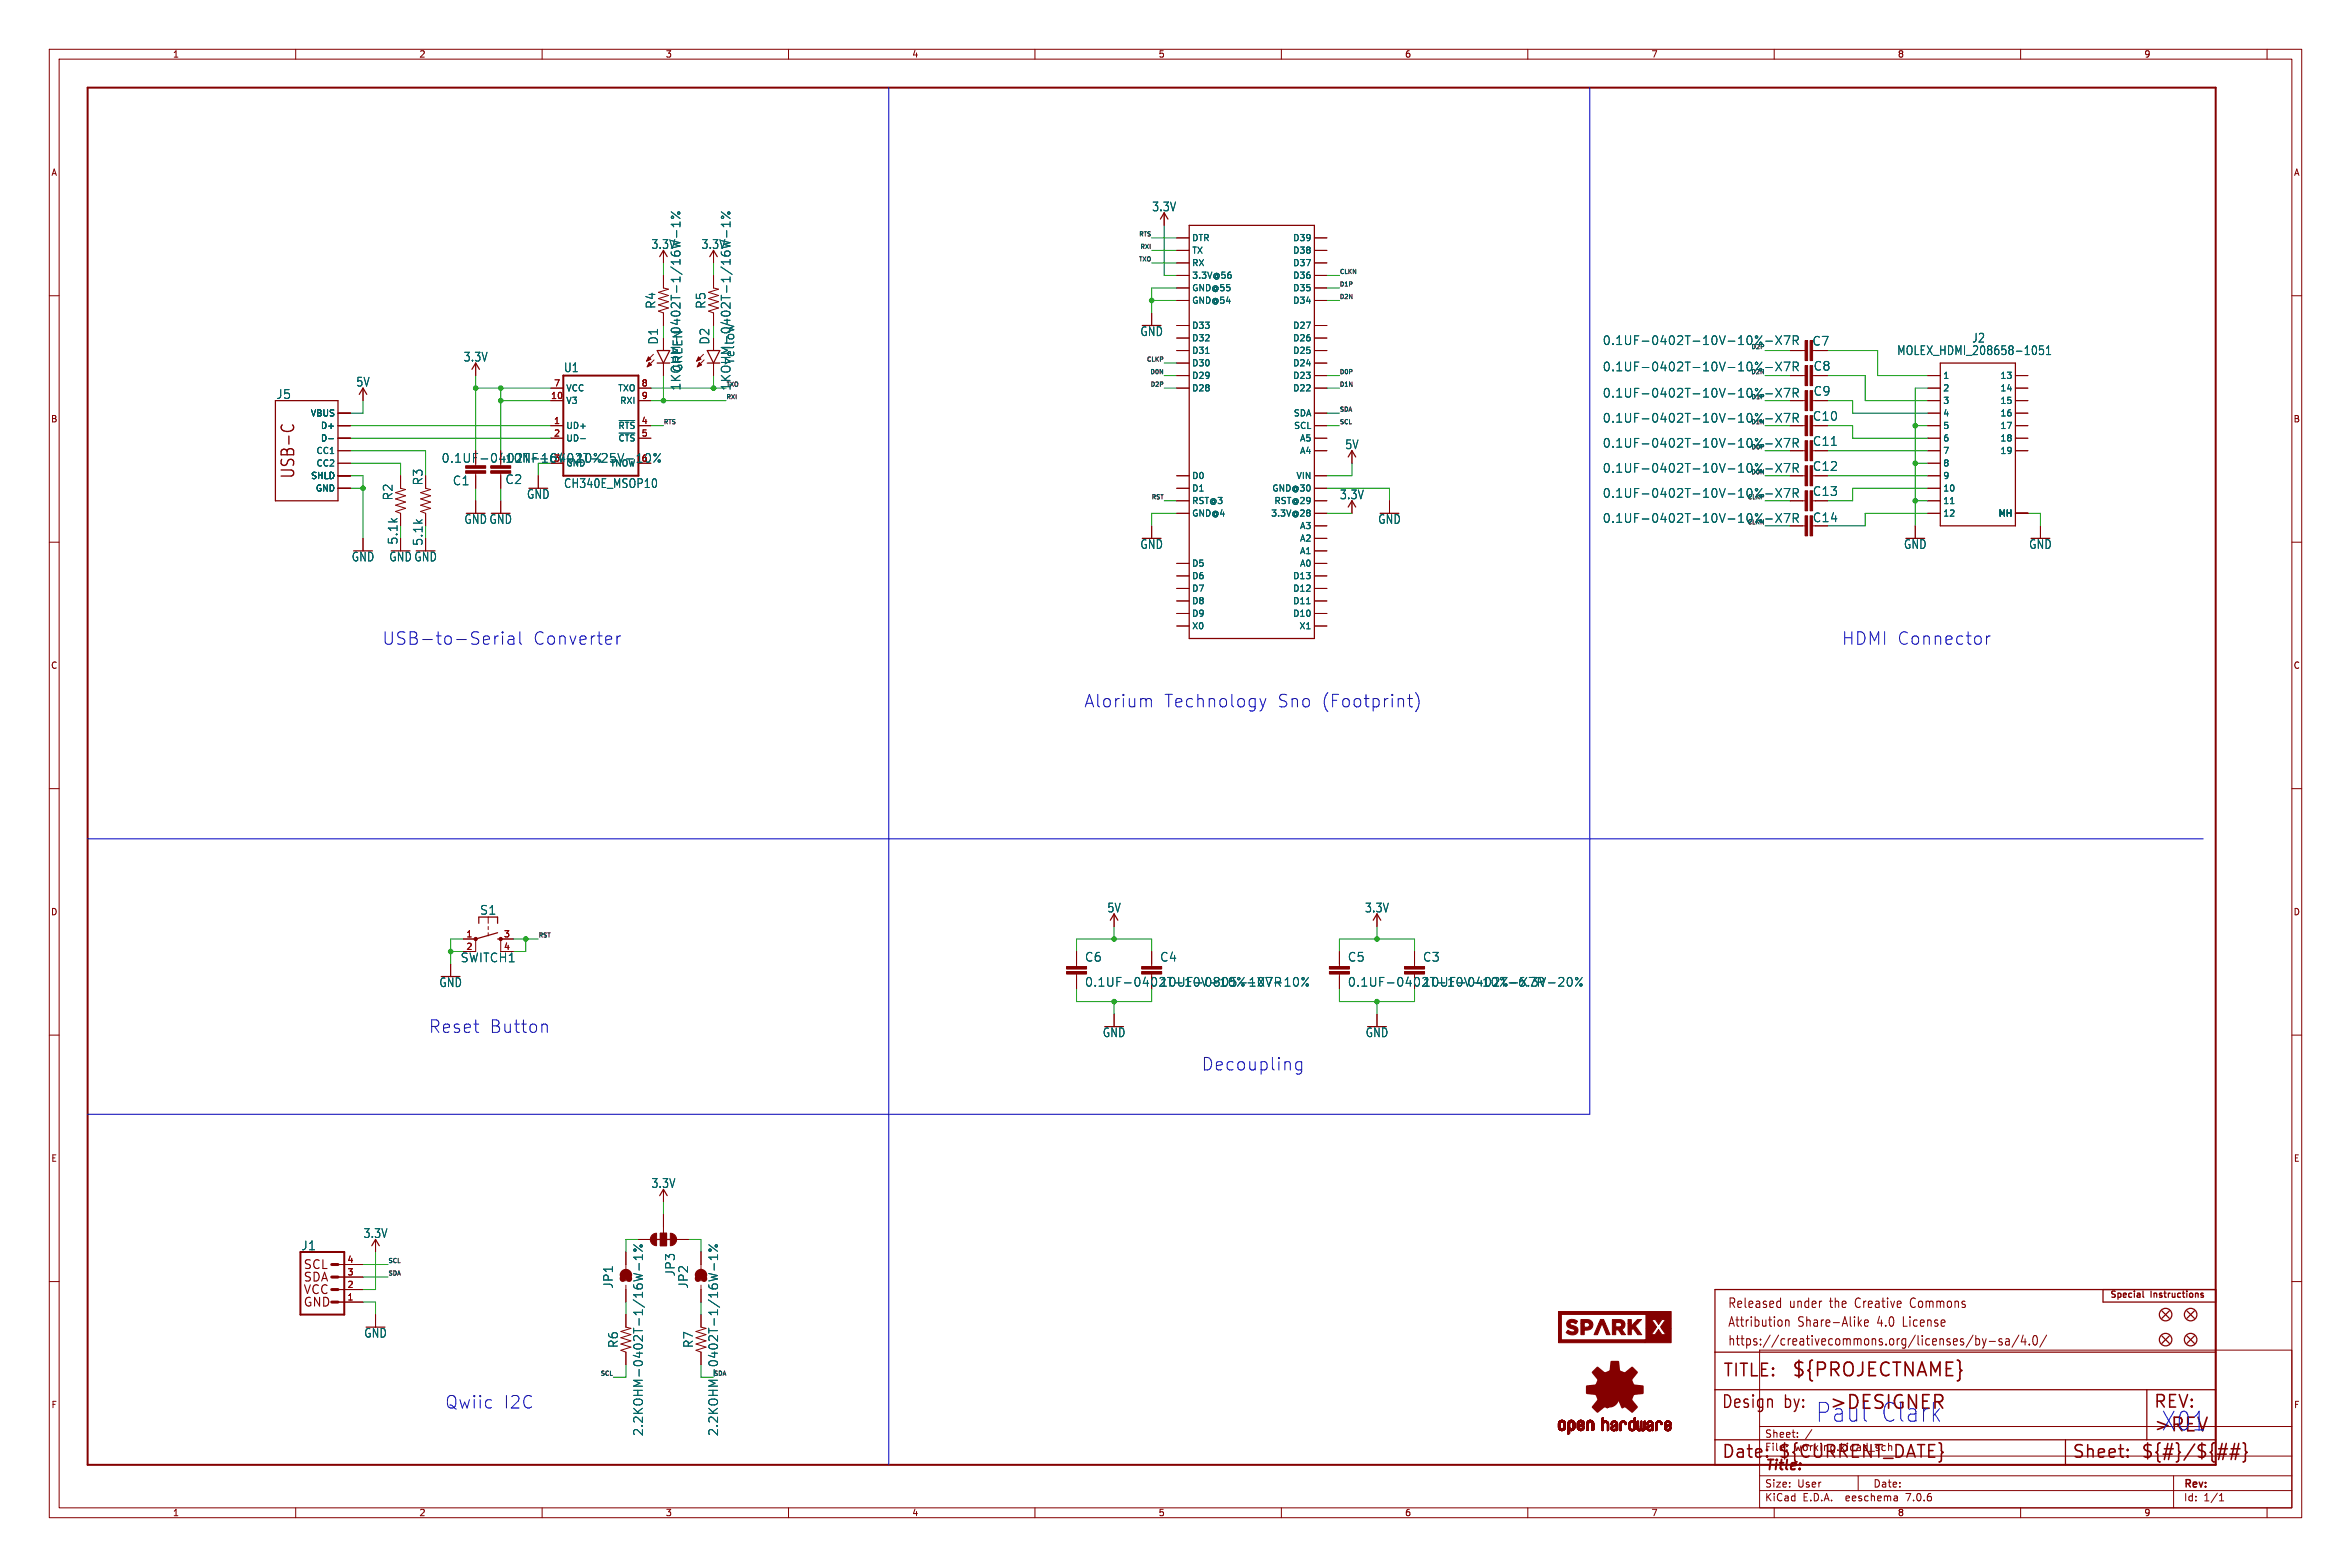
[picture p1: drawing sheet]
<svg xmlns="http://www.w3.org/2000/svg" width="477mm" height="318mm" viewBox="0 0 477 318" stroke-linecap="round" stroke-linejoin="round" font-family="sans-serif">
<defs><g id="words">
<g font-size="5.3" fill="#0000c2">
<text x="368.3" y="288.8">Paul</text>
<text x="381.4" y="288.8">Clark</text>
<text x="438.4" y="290.6">X01</text>
</g>
<g font-size="3.8" fill="#840000">
<text x="363.5" y="279.7">${PROJECTNAME}</text>
<text x="371.1" y="286.3">&gt;DESIGNER</text>
</g>
<text font-size="3.8" fill="#0000c2" x="436.9" y="290.9">&gt;REV</text>
<g font-size="3.5" fill="#840000">
<text x="60.1" y="97.3" transform="rotate(-90 60.1 97.3)">USB-C</text>
<text x="349.5" y="279.7">TITLE:</text>
<text x="349.2" y="286">Design</text>
<text x="362" y="286">by:</text>
<text x="349.2" y="296.2">Date:</text>
<text x="360.7" y="296.2">${CURRENT_DATE}</text>
<text x="420.4" y="296.2">Sheet:</text>
<text x="434.3" y="296.2">${#}/${##}</text>
</g>
<g font-size="3.5" fill="#0000c2">
<text x="77.6" y="131">USB-to-Serial</text>
<text x="108.1" y="131">Converter</text>
<text x="373.7" y="131">HDMI Connector</text>
<text x="220" y="143.7">Alorium</text>
<text x="236.1" y="143.7">Technology</text>
<text x="259.1" y="143.7">Sno</text>
<text x="268" y="143.7">(Footprint)</text>
<text x="87" y="209.8">Reset</text>
<text x="99.3" y="209.8">Button</text>
<text x="243.8" y="217.4">Decoupling</text>
<text x="90.3" y="286">Qwiic</text>
<text x="102.1" y="286">I2C</text>
<text x="436.9" y="286">REV:</text>
</g>
<text font-size="2.8" fill="#840000" x="358" y="298.8">Title:</text>
<g font-size="2.7" fill="#840000">
<text x="350.5" y="269.5">Attribution</text>
<text x="350.5" y="265.6">Released</text>
<text x="363.1" y="265.6">under</text>
<text x="364.8" y="269.5">Share-Alike</text>
<text x="371.5" y="265.6">the</text>
<text x="376.9" y="265.6">Creative</text>
<text x="381.1" y="269.5">4.0</text>
<text x="386.5" y="269.5">License</text>
<text x="388.3" y="265.6">Commons</text>
<text x="350.5" y="273.3">https://creativecommons.org/licenses/by-sa/4.0/</text>
</g>
<g font-size="2.5" fill="#006464">
<text x="233.7" y="43.1">3.3V</text>
<text x="132.1" y="50.7">3.3V</text>
<text x="142.3" y="50.7">3.3V</text>
<text x="133.2" y="62.7" transform="rotate(-90 133.2 62.7)">R4</text>
<text x="143.4" y="62.7" transform="rotate(-90 143.4 62.7)">R5</text>
<text x="133.7" y="70" transform="rotate(-90 133.7 70)">D1</text>
<text x="144.1" y="70" transform="rotate(-90 144.1 70)">D2</text>
<text x="231.3" y="68.4">GND</text>
<text x="325.1" y="70.2">0.1UF-0402T-10V-10%-X7R</text>
<text x="400.1" y="69.7">J2</text>
<text x="94" y="73.6">3.3V</text>
<text x="114.4" y="75.7">U1</text>
<text x="138.7" y="75.6" transform="rotate(-90 138.7 75.6)">GREEN</text>
<text x="149.2" y="74.1" transform="rotate(-90 149.2 74.1)">Yellow</text>
<text x="325.1" y="75.5">0.1UF-0402T-10V-10%-X7R</text>
<text x="384.9" y="72.2">MOLEX_HDMI_208658-1051</text>
<text x="56" y="81.1">J5</text>
<text x="72.2" y="78.6">5V</text>
<text x="138.3" y="79.3" transform="rotate(-90 138.3 79.3)">1KOHM-0402T-1/16W-1%</text>
<text x="148.4" y="79.3" transform="rotate(-90 148.4 79.3)">1KOHM-0402T-1/16W-1%</text>
<text x="325.1" y="80.9">0.1UF-0402T-10V-10%-X7R</text>
<text x="325.1" y="86">0.1UF-0402T-10V-10%-X7R</text>
<text x="272.9" y="91.3">5V</text>
<text x="325.1" y="91">0.1UF-0402T-10V-10%-X7R</text>
<text x="79.9" y="101.6" transform="rotate(-90 79.9 101.6)">R2</text>
<text x="91.8" y="98.7">C1</text>
<text x="102.5" y="98.4">C2</text>
<text x="106.8" y="101.4">GND</text>
<text x="114.4" y="99.2">CH340E_MSOP10</text>
<text x="271.8" y="101.5">3.3V</text>
<text x="325.1" y="101.2">0.1UF-0402T-10V-10%-X7R</text>
<text x="325.1" y="96.1">0.1UF-0402T-10V-10%-X7R</text>
<text x="94.1" y="106.5">GNDGND</text>
<text x="279.6" y="106.5">GND</text>
<text x="325.1" y="106.3">0.1UF-0402T-10V-10%-X7R</text>
<text x="80.9" y="110.6" transform="rotate(-90 80.9 110.6)">5.1k</text>
<text x="86" y="110.8" transform="rotate(-90 86 110.8)">5.1k</text>
<text x="231.3" y="111.6">GND</text>
<text x="386.2" y="111.6">GND</text>
<text x="411.6" y="111.6">GND</text>
<text x="71.3" y="114.1">GND</text>
<text x="78.9" y="114.1">GNDGND</text>
<text x="97.3" y="185.8">S1</text>
<text x="224.6" y="185.3">5V</text>
<text x="276.9" y="185.3">3.3V</text>
<text x="220.1" y="195.3">C6</text>
<text x="235.3" y="195.3">C4</text>
<text x="273.4" y="195.3">C5</text>
<text x="288.6" y="195.3">C3</text>
<text x="89.1" y="200.5">GND</text>
<text x="220.1" y="200.4">0.1UF-0402T-10V-10%-X7R</text>
<text x="235.3" y="200.4">10UF-0805-10V-10%</text>
<text x="273.4" y="200.4">0.1UF-0402T-10V-10%-X7R</text>
<text x="288.6" y="200.4">10UF-0402T-6.3V-20%</text>
<text x="223.7" y="210.6">GND</text>
<text x="277" y="210.6">GND</text>
<text x="132.1" y="241.2">3.3V</text>
<text x="73.7" y="251.4">3.3V</text>
<text x="61.1" y="253.8">J1</text>
<text x="124.6" y="261.5" transform="rotate(-90 124.6 261.5)">JP1</text>
<text x="137.1" y="259" transform="rotate(-90 137.1 259)">JP3</text>
<text x="139.8" y="261.5" transform="rotate(-90 139.8 261.5)">JP2</text>
<text x="73.8" y="271.6">GND</text>
<text x="125.6" y="273.6" transform="rotate(-90 125.6 273.6)">R6</text>
<text x="140.8" y="273.6" transform="rotate(-90 140.8 273.6)">R7</text>
<text x="130.7" y="291.4" transform="rotate(-90 130.7 291.4)">2.2KOHM-0402T-1/16W-1%</text>
<text x="145.9" y="291.4" transform="rotate(-90 145.9 291.4)">2.2KOHM-0402T-1/16W-1%</text>
</g>
<g font-size="2.5" fill="#840000">
<text x="367.7" y="70.3">C7</text>
<text x="367.9" y="75.4">C8</text>
<text x="367.9" y="80.5">C9</text>
<text x="367.8" y="85.6">C10</text>
<text x="89.5" y="94.1">0.1UF-0402T-16V-10%</text>
<text x="102.5" y="94.1">10NF-0402T-25V-10%</text>
<text x="367.8" y="95.7">C12</text>
<text x="367.8" y="90.7">C11</text>
<text x="86" y="98.6" transform="rotate(-90 86 98.6)">R3</text>
<text x="367.8" y="100.8">C13</text>
<text x="367.8" y="106.1">C14</text>
<text x="93.4" y="195.4">SWITCH1</text>
<text x="61.5" y="257.8">SCL</text>
<text x="61.5" y="260.3">SDA</text>
<text x="61.5" y="262.8">VCC</text>
<text x="61.5" y="265.4">GND</text>
</g>
<g font-size="2.1" fill="#840000">
<text x="358" y="291.9">Sheet:</text>
<text x="358" y="294.6">File:</text>
<text x="364.1" y="294.6">working.kicad_sch</text>
<text x="358" y="304.8">KiCad</text>
<text x="358" y="302">Size:</text>
<text x="364.7" y="302">User</text>
<text x="365.8" y="304.8">E.D.A.</text>
<text x="374.7" y="304.8">eeschema</text>
<text x="380" y="302">Date:</text>
<text x="387" y="304.8">7.0.6</text>
<text x="443" y="302.2">Rev:</text>
<text x="443" y="304.8">Id:</text>
<text x="447.1" y="304.8">1/1</text>
</g>
<g font-size="1.8" fill="#840000">
<text x="35" y="11.9">1</text>
<text x="85" y="11.9">2</text>
<text x="135" y="11.9">3</text>
<text x="185" y="11.9">4</text>
<text x="235" y="11.9">5</text>
<text x="285" y="11.9">6</text>
<text x="335" y="11.9">7</text>
<text x="385" y="11.9">8</text>
<text x="435" y="11.9">9</text>
<text x="10.3" y="35.9">A</text>
<text x="465.4" y="35.9">A</text>
<text x="10.3" y="85.9">B</text>
<text x="465.3" y="85.9">B</text>
<text x="10.3" y="135.9">C</text>
<text x="465.3" y="135.9">C</text>
<text x="10.3" y="185.9">D</text>
<text x="465.3" y="185.9">D</text>
<text x="10.3" y="235.9">E</text>
<text x="465.4" y="235.9">E</text>
<text x="428" y="263.6">Special</text>
<text x="436.4" y="263.6">Instructions</text>
<text x="10.3" y="285.9">F</text>
<text x="465.4" y="285.9">F</text>
<text x="35" y="307.8">1</text>
<text x="85" y="307.8">2</text>
<text x="135" y="307.8">3</text>
<text x="185" y="307.8">4</text>
<text x="235" y="307.8">5</text>
<text x="285" y="307.8">6</text>
<text x="335" y="307.8">7</text>
<text x="385" y="307.8">8</text>
<text x="435" y="307.8">9</text>
</g>
<g font-size="1.8" fill="#006464">
<text x="241.8" y="51.7">TX</text>
<text x="241.8" y="49.1">DTR</text>
<text x="262.3" y="51.7">D38</text>
<text x="262.3" y="49.1">D39</text>
<text x="241.8" y="59.3">GND@55</text>
<text x="241.8" y="56.7">3.3V@56</text>
<text x="241.8" y="54.2">RX</text>
<text x="262.3" y="59.3">D35</text>
<text x="262.3" y="56.7">D36</text>
<text x="262.3" y="54.2">D37</text>
<text x="241.8" y="61.8">GND@54</text>
<text x="262.3" y="61.8">D34</text>
<text x="241.8" y="72">D31</text>
<text x="241.8" y="69.4">D32</text>
<text x="241.8" y="66.9">D33</text>
<text x="262.3" y="72">D25</text>
<text x="262.3" y="69.4">D26</text>
<text x="262.3" y="66.9">D27</text>
<text x="241.8" y="77.1">D29</text>
<text x="241.8" y="74.5">D30</text>
<text x="262.3" y="77.1">D23</text>
<text x="262.3" y="74.5">D24</text>
<text x="394.2" y="77.1">1</text>
<text x="405.8" y="77.1">13</text>
<text x="114.8" y="82.1">V3</text>
<text x="114.8" y="79.6">VCC</text>
<text x="125.3" y="79.6">TXO</text>
<text x="125.7" y="82.1">RXI</text>
<text x="241.8" y="79.6">D28</text>
<text x="262.3" y="79.6">D22</text>
<text x="394.2" y="79.6">2</text>
<text x="394.2" y="82.1">3</text>
<text x="405.8" y="79.6">14</text>
<text x="405.8" y="82.1">15</text>
<text x="63" y="84.7">VBUS</text>
<text x="65" y="87.2">D+</text>
<text x="65" y="89.8">D-</text>
<text x="114.8" y="87.2">UD+</text>
<text x="114.8" y="89.8">UD-</text>
<text x="125.4" y="87.2">~{RTS}</text>
<text x="125.4" y="89.8">~{CTS}</text>
<text x="262.4" y="84.7">SDA</text>
<text x="262.5" y="87.2">SCL</text>
<text x="263.7" y="89.8">A5</text>
<text x="394.2" y="84.7">4</text>
<text x="394.2" y="87.2">5</text>
<text x="394.2" y="89.8">6</text>
<text x="405.8" y="84.7">16</text>
<text x="405.8" y="87.2">17</text>
<text x="405.8" y="89.8">18</text>
<text x="64.1" y="92.3">CC1</text>
<text x="64.1" y="94.8">CC2</text>
<text x="114.8" y="94.8">GND</text>
<text x="123.7" y="94.8">TNOW</text>
<text x="263.7" y="92.3">A4</text>
<text x="394.2" y="92.3">7</text>
<text x="394.2" y="94.8">8</text>
<text x="405.8" y="92.3">19</text>
<text x="63" y="97.4">SHLD</text>
<text x="64" y="99.9">GND</text>
<text x="241.8" y="97.4">D0</text>
<text x="241.8" y="99.9">D1</text>
<text x="258.1" y="99.9">GND@30</text>
<text x="263" y="97.4">VIN</text>
<text x="394.2" y="99.9">10</text>
<text x="394.2" y="97.4">9</text>
<text x="241.8" y="102.5">RST@3</text>
<text x="241.8" y="105">GND@4</text>
<text x="257.8" y="105">3.3V@28</text>
<text x="258.5" y="102.5">RST@29</text>
<text x="263.7" y="107.5">A3</text>
<text x="394.2" y="102.5">11</text>
<text x="394.2" y="105">12</text>
<text x="405.4" y="105">MH</text>
<text x="263.7" y="112.6">A1</text>
<text x="263.7" y="110.1">A2</text>
<text x="241.8" y="115.2">D5</text>
<text x="241.8" y="117.7">D6</text>
<text x="262.3" y="117.7">D13</text>
<text x="263.7" y="115.2">A0</text>
<text x="241.8" y="120.2">D7</text>
<text x="241.8" y="122.8">D8</text>
<text x="241.8" y="125.3">D9</text>
<text x="262.3" y="125.3">D10</text>
<text x="262.3" y="122.8">D11</text>
<text x="262.3" y="120.2">D12</text>
<text x="241.8" y="127.9">X0</text>
<text x="263.6" y="127.9">X1</text>
</g>
<g font-size="1.8" fill="#a90000">
<text x="111.7" y="81">10</text>
<text x="112.3" y="78.5">7</text>
<text x="130.1" y="78.5">8</text>
<text x="130.1" y="81">9</text>
<text x="112.3" y="86.1">1</text>
<text x="112.3" y="88.6">2</text>
<text x="130.1" y="86.1">4</text>
<text x="130.1" y="88.6">5</text>
<text x="112.3" y="93.7">3</text>
<text x="130.1" y="93.7">6</text>
<text x="94.5" y="190.2">1</text>
<text x="102.2" y="190.2">3</text>
<text x="94.5" y="192.8">2</text>
<text x="102.2" y="192.8">4</text>
<text x="70.4" y="256.3">4</text>
<text x="70.4" y="263.9">1</text>
<text x="70.4" y="261.4">2</text>
<text x="70.4" y="258.8">3</text>
</g>
<g font-size="1.2" fill="#0f0f0f">
<text x="230.9" y="53.1">TXO</text>
<text x="231" y="48">RTS</text>
<text x="231.2" y="50.6">RXI</text>
<text x="271.8" y="58.2">D1P</text>
<text x="271.8" y="55.6">CLKN</text>
<text x="271.8" y="60.7">D2N</text>
<text x="232.6" y="73.4">CLKP</text>
<text x="233.3" y="76">D0N</text>
<text x="271.8" y="76">D0P</text>
<text x="147.3" y="81">RXI</text>
<text x="147.3" y="78.5">TXO</text>
<text x="233.3" y="78.5">D2P</text>
<text x="271.8" y="78.5">D1N</text>
<text x="271.8" y="83.6">SDA</text>
<text x="134.6" y="86.1">RTS</text>
<text x="271.8" y="86.1">SCL</text>
<text x="233.5" y="101.4">RST</text>
<text x="109.2" y="190.3">RST</text>
<text x="78.7" y="256.3">SCL</text>
<text x="78.7" y="258.8">SDA</text>
<text x="121.7" y="279.2">SCL</text>
</g>
<g font-size="1.2" fill="#006464">
<text x="355.2" y="70.9">D2P</text>
<text x="355.2" y="76">D2N</text>
<text x="355.2" y="81">D1P</text>
<text x="355.2" y="86.1">D1N</text>
<text x="355.2" y="91.2">D0P</text>
<text x="354.5" y="101.4">CLKP</text>
<text x="355.2" y="96.3">D0N</text>
<text x="354.4" y="106.4">CLKN</text>
<text x="144.8" y="279.2">SDA</text>
</g>
</g></defs>
<g fill="none" stroke="#840000" stroke-width=".2">
<path d="M10 10h457v297.9h-457zM12 12h453v293.9h-453zM60 10v2M110 10v2M160 10v2M210 10v2M260 10v2M310 10v2M360 10v2M410 10v2M460 10v2M10 60h2"/>
<path d="M134.6 50.8v2.5M134.6 55.9v2.5l1 .3-2 .6 2 .6-2 .7 2 .6-2 .6 2 .7-2 .6 1 .4v2.5M144.8 50.8v2.5M144.8 55.9v2.5l1 .3-2 .6 2 .6-2 .7 2 .6-2 .6 2 .7-2 .6 1 .4v2.5M236.2 43.2v2.5M238.8 58.4h2.5M238.8 55.9h2.5M238.8 53.3h2.5M238.8 50.8h2.5M238.8 48.3h2.5M266.7 58.4h2.5M266.7 55.9h2.5"/>
<path d="M266.7 53.3h2.5M266.7 50.8h2.5M266.7 48.3h2.5M465 60h2M73.7 78.7v2.6M96.5 73.7v2.5M111.8 78.7h2.5M129.5 78.7h2.6M132.6 71.9l-1.4 1.4M132.7 73l-1.4 1.4M134.6 68.6v2.5M134.6 73.7v2.5"/>
<path d="M142.7 71.9l-1.3 1.4M142.9 73l-1.4 1.4M144.8 68.6v2.5M144.8 73.7v2.5M233.7 63.5v2.5M238.8 76.2h2.5M238.8 78.7h2.5M238.8 71.1h2.5M238.8 73.7h2.5M238.8 68.6h2.5M238.8 66h2.5M238.8 61h2.5"/>
<path d="M266.7 76.2h2.5M266.7 78.7h2.5M266.7 71.1h2.5M266.7 73.7h2.5M266.7 68.6h2.5M266.7 66h2.5M266.7 61h2.5M363.2 76.2h3.1M363.2 71.1h3.1M391.2 76.2h2.5M391.2 78.7h2.5M408.9 76.2h2.6"/>
<path d="M408.9 78.7h2.6M68.6 99.1h2.5M68.6 83.8h2.5M68.6 86.4h2.5M68.6 88.9h2.5M68.6 91.4h2.5M68.6 94h2.5M68.6 96.5h2.5M81.3 96.5v2.6l1 .2-2 .6 2 .7-2 .6 2 .7-2 .6 2 .6-2 .7 1 .3v2.6M86.4 99.1l1 .2-2.1 .6 2.1 .7-2.1 .6 2.1 .7-2.1 .6 2.1 .6-2.1 .7 1.1 .3v2.6M96.5 96v3.1M101.6 96v3.1"/>
<path d="M109.2 96.5v2.6M111.8 81.3h2.5M111.8 86.4h2.5M111.8 88.9h2.5M129.5 81.3h2.6M129.5 86.4h2.6M129.5 88.9h2.6M129.5 94h2.6M238.8 99.1h2.5M238.8 96.5h2.5M266.7 99.1h2.5M266.7 83.8h2.5"/>
<path d="M266.7 86.4h2.5M266.7 88.9h2.5M266.7 91.4h2.5M266.7 96.5h2.5M274.3 91.4v2.6M363.2 81.3h3.1M363.2 86.4h3.1M363.2 91.4h3.1M363.2 96.5h3.1M391.2 99.1h2.5M391.2 81.3h2.5M391.2 83.8h2.5"/>
<path d="M391.2 86.4h2.5M391.2 88.9h2.5M391.2 91.4h2.5M391.2 94h2.5M391.2 96.5h2.5M408.9 81.3h2.6M408.9 83.8h2.6M408.9 86.4h2.6M408.9 88.9h2.6M408.9 91.4h2.6M10 110h2M73.7 109.2v2.6"/>
<path d="M81.3 109.2v2.6M86.4 109.2v2.6M96.5 101.6v2.5M101.6 101.6v2.5M233.7 106.7v2.5M238.8 101.6h2.5M238.8 104.1h2.5M238.8 119.4h2.5M238.8 116.8h2.5M238.8 114.3h2.5M266.7 101.6h2.5M266.7 104.1h2.5"/>
<path d="M266.7 106.7h2.5M266.7 119.4h2.5M266.7 116.8h2.5M266.7 114.3h2.5M266.7 111.8h2.5M266.7 109.2h2.5M274.3 101.6v2.5M281.9 101.6v2.5M363.2 101.6h3.1M363.2 106.7h3.1M388.6 106.7v2.5M391.2 101.6h2.5"/>
<path d="M391.2 104.1h2.5M408.9 104.1h2.6M414 106.7v2.5M465 110h2M238.8 121.9h2.5M238.8 124.5h2.5M238.8 127h2.5M266.7 121.9h2.5M266.7 124.5h2.5M266.7 127h2.5M10 160h2M465 160h2"/>
<path d="M91.4 195.6v2.5M94 190.5h2.5v2.5M99.1 186.1v1.2M99.1 188v.6M99.1 189.2v.7M104.1 190.5h-2.5v2.5M218.4 193v3.1M218.4 197.6v3.1M226.1 185.4v2.6M233.7 193v3.1M233.7 197.6v.5M271.8 193v3.1"/>
<path d="M271.8 197.6v3.1M279.4 185.4v2.6M287 193v3.1M287 197.6v.5M10 210h2M226.1 205.7v2.6M279.4 205.7v2.6M465 210h2M10 260h2M68.6 259.1h5.1M68.6 256.5h5.1M76.2 251.5v2.5"/>
<path d="M127 254v3.4M129.5 251.5h2.6M134 250.2h1.3v2.5h-1.3zM134.6 241.3v2.5M134.6 246.4v3.8M137.2 251.5h2.5M142.2 254v3.4M465 260h2M68.6 264.2h5.1M68.6 261.6h5.1M76.2 266.7v2.5M127 266.7v2.5l1 .3-2 .6 2 .7-2 .6 2 .6-2 .7 2 .6-2 .6 1 .4v2.6"/>
<path d="M127 260.7v3.5M142.2 266.7v2.5l1.1 .3-2.1 .6 2.1 .7-2.1 .6 2.1 .6-2.1 .7 2.1 .6-2.1 .6 1 .4v2.6M142.2 260.7v3.5M357 273.9h108v32h-108zM357 299.4h108M357 295.4h108M357 289.4h108M364.7 291.4v.2M364.7 290.7v.1M367.6 290l-1.2 1.9M377 299.4v3M441 299.4v6.5"/>
<path d="M60 305.9v2M110 305.9v2M160 305.9v2M210 305.9v2M260 305.9v2M310 305.9v2M357 302.4h108M360 305.9v2M384.9 303.6l.1 .9M385 304.4l-.1 .1M385 303.8l-.1 .1M410 305.9v2"/>
<path d="M450.4 304.5h.8M450.4 303.4l.4-.4v1.5M460 305.9v2"/>
</g>
<g fill="#840000" stroke="#840000" stroke-width=".2">
<path d="M367.3 99.6h.5v4h-.5z"/>
<path d="M366.3 99.6h.5v4h-.5z"/>
<path d="M231.6 197.1h4.1v.5h-4.1z"/>
<path d="M231.6 196.1h4.1v.5h-4.1z"/>
<path d="M216.4 197.1h4.1v.5h-4.1z"/>
<path d="M216.4 196.1h4.1v.5h-4.1z"/>
<path d="M367.3 79.2h.5v4.1h-.5z"/>
<path d="M366.3 79.2h.5v4.1h-.5z"/>
<path d="M367.3 69.1h.5v4.1h-.5z"/>
<path d="M366.3 69.1h.5v4.1h-.5z"/>
<path d="M367.3 74.2h.5v4h-.5z"/>
<path d="M366.3 74.2h.5v4h-.5z"/>
<path d="M367.3 84.3h.5v4.1h-.5z"/>
<path d="M366.3 84.3h.5v4.1h-.5z"/>
<path d="M316.2 289.6h.4z"/>
<path d="M316.2 289.5l.4 .1z"/>
<path d="M316.2 289.5h.4z"/>
<path d="M316.2 289.4l.4 .1z"/>
<path d="M316.2 289.4h.4z"/>
<path d="M316.2 289.3l.4 .1z"/>
<path d="M316.2 289.3h.4z"/>
<path d="M316.2 289.2l.4 .1z"/>
<path d="M316.2 289.2h.4z"/>
<path d="M316.2 289.1l.4 .1z"/>
<path d="M316.2 289.1h.4z"/>
<path d="M316.2 289l.4 .1z"/>
<path d="M316.2 289h.4z"/>
<path d="M316.2 288.9l.4 .1z"/>
<path d="M316.2 288.9h.4z"/>
<path d="M316.2 288.8l.4 .1z"/>
<path d="M316.2 288.8h.4z"/>
<path d="M316.2 288.7l.4 .1z"/>
<path d="M316.2 288.7h.4z"/>
<path d="M316.2 289.7h.5z"/>
<path d="M316.2 289.7h.4z"/>
<path d="M316.2 289.6l.4 .1z"/>
<path d="M316.2 288.6l.5 .1z"/>
<path d="M316.2 289.8h.5z"/>
<path d="M316.2 289.7l.5 .1z"/>
<path d="M316.2 288.6h.5z"/>
<path d="M316.3 289.8h.5z"/>
<path d="M316.3 289.8h.4z"/>
<path d="M316.3 288.6h.5z"/>
<path d="M316.3 288.5l.5 .1z"/>
<path d="M316.3 289.8l.5 .1z"/>
<path d="M316.3 288.5h.5z"/>
<path d="M316.3 288.5h.6z"/>
<path d="M316.3 289.9h1.3z"/>
<path d="M316.3 289.9h.6z"/>
<path d="M316.3 288.5h1.3z"/>
<path d="M316.3 288.4l1.3 .1z"/>
<path d="M316.3 289.9l1.2 .1z"/>
<path d="M316.3 289.9h1.2z"/>
<path d="M316.3 288.4h1.2z"/>
<path d="M316.3 290h1.2z"/>
<path d="M316.4 290h1.1z"/>
<path d="M316.4 288.4h1.1z"/>
<path d="M316.4 288.3l1.1 .1z"/>
<path d="M316.4 290l1 .1z"/>
<path d="M316.4 288.3h1.1z"/>
<path d="M316.4 288.3h1z"/>
<path d="M316.4 290.1h1z"/>
<path d="M316.5 290.1h.9z"/>
<path d="M316.5 288.3h.9z"/>
<path d="M316.5 288.2l.8 .1z"/>
<path d="M316.5 290.1h.8z"/>
<path d="M316.5 288.2h.8z"/>
<path d="M316.5 290.1l.8 .1z"/>
<path d="M316.6 290.2h.7z"/>
<path d="M316.6 288.2h.7z"/>
<path d="M316.6 290.2h.6z"/>
<path d="M316.6 288.2h.6z"/>
<path d="M316.7 290.2h.5z"/>
<path d="M316.7 288.2h.5z"/>
<path d="M316.7 290.2h.4z"/>
<path d="M316.7 288.1l.4 .1z"/>
<path d="M316.8 290.2h.3z"/>
<path d="M316.8 288.1h.3z"/>
<path d="M316.8 290.2l.3 .1z"/>
<path d="M316.8 290.3h.2z"/>
<path d="M316.8 288.1h.2z"/>
<path d="M317 288.5h.6z"/>
<path d="M317 289.9h.6z"/>
<path d="M317.1 289.8l.5 .1z"/>
<path d="M317.1 289.8h.5z"/>
<path d="M317.1 288.5l.5 .1z"/>
<path d="M317.1 288.6h.5z"/>
<path d="M317.2 289.8h.4z"/>
<path d="M317.2 288.6h.4z"/>
<path d="M317.2 289.7l.4 .1z"/>
<path d="M317.2 289.7h.4z"/>
<path d="M317.2 288.6l.4 .1z"/>
<path d="M317.2 288.7h.4z"/>
<path d="M317.3 289.6l.4 .1z"/>
<path d="M317.3 289.6h.4z"/>
<path d="M317.3 288.8h.4z"/>
<path d="M317.3 288.7l.4 .1z"/>
<path d="M317.3 288.7h.4z"/>
<path d="M317.3 289.5l.4 .1z"/>
<path d="M317.3 289.5h.4z"/>
<path d="M317.3 289.4l.4 .1z"/>
<path d="M317.3 289.4h.4z"/>
<path d="M317.3 289.3l.4 .1z"/>
<path d="M317.3 289.3h.4z"/>
<path d="M317.3 289.2l.4 .1z"/>
<path d="M317.3 289.2h.4z"/>
<path d="M317.3 289.1l.4 .1z"/>
<path d="M317.3 289.1h.4z"/>
<path d="M317.3 289l.4 .1z"/>
<path d="M317.3 289h.4z"/>
<path d="M317.3 288.9l.4 .1z"/>
<path d="M317.3 288.9h.4z"/>
<path d="M317.3 288.8l.4 .1z"/>
<path d="M318.1 290.9h.2z"/>
<path d="M318.1 290.9h.3z"/>
<path d="M318.1 290.8l.3 .1z"/>
<path d="M318.1 290.8h.4z"/>
<path d="M318.1 290.7l.4 .1z"/>
<path d="M318.1 290.7h.4z"/>
<path d="M318.1 290.6l.4 .1z"/>
<path d="M318.1 290.6h.4z"/>
<path d="M318.1 290.5l.4 .1z"/>
<path d="M318.1 290.5h.4z"/>
<path d="M318.1 290.4l.4 .1z"/>
<path d="M318.1 290.4h.4z"/>
<path d="M318.1 290.3l.4 .1z"/>
<path d="M318.1 290.3h.4z"/>
<path d="M318.1 290.2l.4 .1z"/>
<path d="M318.1 290.2h.4z"/>
<path d="M318.1 290.2h1.1z"/>
<path d="M318.1 290.1l1.1 .1z"/>
<path d="M318.1 290.1h1.1z"/>
<path d="M318.1 290.1h1.2z"/>
<path d="M318.1 290l1.2 .1z"/>
<path d="M318.1 290h1.3z"/>
<path d="M318.1 289.9l1.3 .1z"/>
<path d="M318.1 289.9h1.4z"/>
<path d="M318.1 289.9h.7z"/>
<path d="M318.1 289.8l.6 .1z"/>
<path d="M318.1 289.8h.6z"/>
<path d="M318.1 289.8h.5z"/>
<path d="M318.1 289.7l.5 .1z"/>
<path d="M318.1 289.7h.5z"/>
<path d="M318.1 289.7h.4z"/>
<path d="M318.1 289.6l.4 .1z"/>
<path d="M318.1 289.6h.4z"/>
<path d="M318.1 289.5l.4 .1z"/>
<path d="M318.1 289.5h.4z"/>
<path d="M318.1 289.4l.4 .1z"/>
<path d="M318.1 289.4h.4z"/>
<path d="M318.1 289.3l.4 .1z"/>
<path d="M318.1 289.3h.4z"/>
<path d="M318.1 289.2l.4 .1z"/>
<path d="M318.1 289.2h.4z"/>
<path d="M318.1 289.1l.4 .1z"/>
<path d="M318.1 289.1h.4z"/>
<path d="M318.1 289l.4 .1z"/>
<path d="M318.1 289h.4z"/>
<path d="M318.1 288.9l.4 .1z"/>
<path d="M318.1 288.9h.4z"/>
<path d="M318.1 288.8l.4 .1z"/>
<path d="M318.1 288.8h.4z"/>
<path d="M318.1 288.7l.4 .1z"/>
<path d="M318.1 288.7h.4z"/>
<path d="M318.1 288.7h.5z"/>
<path d="M318.1 288.6l.5 .1z"/>
<path d="M318.2 290.9l.1 .1z"/>
<path d="M318.2 288.6h.4z"/>
<path d="M318.2 288.6h.5z"/>
<path d="M318.2 288.5l.5 .1z"/>
<path d="M318.2 288.5h.5z"/>
<path d="M318.2 288.5h.6z"/>
<path d="M318.2 288.5h1.3z"/>
<path d="M318.2 288.4l1.3 .1z"/>
<path d="M318.2 288.4h1.3z"/>
<path d="M318.3 288.4h1.1z"/>
<path d="M318.3 288.3l1.1 .1z"/>
<path d="M318.3 288.3h1.1z"/>
<path d="M318.3 288.3h1z"/>
<path d="M318.4 288.3h.9z"/>
<path d="M318.4 288.2l.8 .1z"/>
<path d="M318.4 288.2h.8z"/>
<path d="M318.5 288.2h.7z"/>
<path d="M318.6 290.2h.5z"/>
<path d="M318.6 288.2h.5z"/>
<path d="M318.7 288.1l.3 .1z"/>
<path d="M318.7 290.2h.3z"/>
<path d="M318.7 288.1h.3z"/>
<path d="M318.7 290.2l.3 .1z"/>
<path d="M318.7 288.1h.2z"/>
<path d="M318.8 290.3h.1z"/>
<path d="M318.9 288.5h.6z"/>
<path d="M318.9 289.9h.6z"/>
<path d="M319 289.8l.5 .1z"/>
<path d="M319 288.5h.5z"/>
<path d="M319 289.8h.5z"/>
<path d="M319 288.5l.5 .1z"/>
<path d="M319 288.6h.5z"/>
<path d="M319.1 289.8h.4z"/>
<path d="M319.1 288.6h.4z"/>
<path d="M319.1 289.7l.4 .1z"/>
<path d="M319.1 289.7h.4z"/>
<path d="M319.1 288.6l.4 .1z"/>
<path d="M319.1 289.7h.5z"/>
<path d="M319.1 288.7h.5z"/>
<path d="M319.1 288.7h.4z"/>
<path d="M319.2 289.7h.4z"/>
<path d="M319.2 288.7h.4z"/>
<path d="M319.2 289.6l.4 .1z"/>
<path d="M319.2 289.6h.4z"/>
<path d="M319.2 288.7l.4 .1z"/>
<path d="M319.2 288.8h.4z"/>
<path d="M319.2 289.5l.4 .1z"/>
<path d="M319.2 289.5h.4z"/>
<path d="M319.2 289.4l.4 .1z"/>
<path d="M319.2 289.4h.4z"/>
<path d="M319.2 289.3l.4 .1z"/>
<path d="M319.2 289.3h.4z"/>
<path d="M319.2 289.2l.4 .1z"/>
<path d="M319.2 289.2h.4z"/>
<path d="M319.2 289.1l.4 .1z"/>
<path d="M319.2 289.1h.4z"/>
<path d="M319.2 289l.4 .1z"/>
<path d="M319.2 289h.4z"/>
<path d="M319.2 288.9l.4 .1z"/>
<path d="M319.2 288.9h.4z"/>
<path d="M319.2 288.8l.4 .1z"/>
<path d="M320 289.7h.5z"/>
<path d="M320 289.7h.4z"/>
<path d="M320 289.6l.4 .1z"/>
<path d="M320 289.6h.4z"/>
<path d="M320 289.5l.4 .1z"/>
<path d="M320 289.5h.5z"/>
<path d="M320 289.5h.6z"/>
<path d="M320 289.4l.6 .1z"/>
<path d="M320 289.4h.7z"/>
<path d="M320 289.4h.8z"/>
<path d="M320 289.3l.9 .1z"/>
<path d="M320 289.3h.9z"/>
<path d="M320 289.3h1z"/>
<path d="M320 289.2l1.1 .1z"/>
<path d="M320 289.2h1.1z"/>
<path d="M320 289.2h1.2z"/>
<path d="M320 289.2h1.3z"/>
<path d="M320 289.1l1.3 .1z"/>
<path d="M320 289.1h1.3z"/>
<path d="M320 289.1h1.4z"/>
<path d="M320 289.1h.4z"/>
<path d="M320 289l.4 .1z"/>
<path d="M320 289h.4z"/>
<path d="M320 288.9l.4 .1z"/>
<path d="M320 288.9h.4z"/>
<path d="M320 288.8l.4 .1z"/>
<path d="M320 288.8h.4z"/>
<path d="M320 288.7l.4 .1z"/>
<path d="M320 288.7h.4z"/>
<path d="M320 288.7h.5z"/>
<path d="M320 289.8h.5z"/>
<path d="M320 289.7l.5 .1z"/>
<path d="M320 288.6l.5 .1z"/>
<path d="M320 288.6h.5z"/>
<path d="M320.1 289.8h.5z"/>
<path d="M320.1 289.8h.4z"/>
<path d="M320.1 288.6h.4z"/>
<path d="M320.1 288.6h.5z"/>
<path d="M320.1 289.8l.5 .1z"/>
<path d="M320.1 288.5l.5 .1z"/>
<path d="M320.1 288.5h.5z"/>
<path d="M320.1 289.9h1.3z"/>
<path d="M320.1 289.9h.6z"/>
<path d="M320.1 288.5h.6z"/>
<path d="M320.1 288.5h1.3z"/>
<path d="M320.1 288.4l1.3 .1z"/>
<path d="M320.1 288.4h1.3z"/>
<path d="M320.2 289.9l1.1 .1z"/>
<path d="M320.2 288.4h1.2z"/>
<path d="M320.2 290h1.1z"/>
<path d="M320.2 288.4h1.1z"/>
<path d="M320.2 288.3l1.1 .1z"/>
<path d="M320.3 290l1 .1z"/>
<path d="M320.3 288.3h1z"/>
<path d="M320.3 290.1h.9z"/>
<path d="M320.3 288.3h.9z"/>
<path d="M320.4 288.2l.8 .1z"/>
<path d="M320.4 290.1l.7 .1z"/>
<path d="M320.4 288.2h.8z"/>
<path d="M320.4 290.2h.7z"/>
<path d="M320.4 288.2h.7z"/>
<path d="M320.5 290.2h.6z"/>
<path d="M320.5 288.2h.5z"/>
<path d="M320.5 290.2h.5z"/>
<path d="M320.5 289.1h1z"/>
<path d="M320.5 289l1 .1z"/>
<path d="M320.6 290.2h.4z"/>
<path d="M320.6 289h.9z"/>
<path d="M320.6 288.1l.3 .1z"/>
<path d="M320.6 290.2h.3z"/>
<path d="M320.6 290.2l.3 .1z"/>
<path d="M320.6 288.1h.3z"/>
<path d="M320.6 290.3h.3z"/>
<path d="M320.7 289h.8z"/>
<path d="M320.7 288.1h.1z"/>
<path d="M320.8 288.9l.7 .1z"/>
<path d="M320.8 288.9h.7z"/>
<path d="M320.8 288.5h.6z"/>
<path d="M320.8 289.9h.6z"/>
<path d="M320.9 288.5h.5z"/>
<path d="M320.9 289.8l.5 .1z"/>
<path d="M320.9 288.9h.6z"/>
<path d="M320.9 289.8h.5z"/>
<path d="M320.9 288.5l.5 .1z"/>
<path d="M320.9 288.6h.5z"/>
<path d="M321 288.6h.5z"/>
<path d="M321 289.8h.4z"/>
<path d="M321 288.9h.5z"/>
<path d="M321 289.8h.5z"/>
<path d="M321 288.6l.5 .1z"/>
<path d="M321 289.7l.5 .1z"/>
<path d="M321 288.7h.5z"/>
<path d="M321 289.7h.5z"/>
<path d="M321 288.8l.5 .1z"/>
<path d="M321 288.8h.5z"/>
<path d="M321.1 289.7h.4z"/>
<path d="M321.1 288.8h.4z"/>
<path d="M321.1 288.7h.4z"/>
<path d="M321.1 288.7l.4 .1z"/>
<path d="M321.1 289.6l.4 .1z"/>
<path d="M321.1 289.6h.4z"/>
<path d="M321.1 289.5l.4 .1z"/>
<path d="M321.1 289.5h.4z"/>
<path d="M321.2 289.5h.3z"/>
<path d="M321.2 289.4l.3 .1z"/>
<path d="M321.2 289.4h.3z"/>
<path d="M321.3 289.4h.2z"/>
<path d="M321.4 289.4h.1z"/>
<path d="M321.9 290.2h.3z"/>
<path d="M321.9 290.1l.3 .1z"/>
<path d="M321.9 290.1h.4z"/>
<path d="M321.9 290l.4 .1z"/>
<path d="M321.9 290h.4z"/>
<path d="M321.9 289.9l.4 .1z"/>
<path d="M321.9 289.9h.4z"/>
<path d="M321.9 289.8l.4 .1z"/>
<path d="M321.9 289.8h.4z"/>
<path d="M321.9 289.7l.4 .1z"/>
<path d="M321.9 289.7h.4z"/>
<path d="M321.9 289.6l.4 .1z"/>
<path d="M321.9 289.6h.4z"/>
<path d="M321.9 289.5l.4 .1z"/>
<path d="M321.9 289.5h.4z"/>
<path d="M321.9 289.4l.4 .1z"/>
<path d="M321.9 289.4h.4z"/>
<path d="M321.9 289.3l.4 .1z"/>
<path d="M321.9 289.3h.4z"/>
<path d="M321.9 289.2l.4 .1z"/>
<path d="M321.9 289.2h.4z"/>
<path d="M321.9 289.1l.4 .1z"/>
<path d="M321.9 289.1h.4z"/>
<path d="M321.9 289l.4 .1z"/>
<path d="M321.9 289h.4z"/>
<path d="M321.9 288.9l.4 .1z"/>
<path d="M321.9 288.9h.4z"/>
<path d="M321.9 288.8l.4 .1z"/>
<path d="M321.9 288.8h.4z"/>
<path d="M321.9 288.7l.4 .1z"/>
<path d="M322 290.2h.2z"/>
<path d="M322 288.7h.3z"/>
<path d="M322 288.7h.4z"/>
<path d="M322 290.2h.1z"/>
<path d="M322 288.6l.4 .1z"/>
<path d="M322 288.6h.4z"/>
<path d="M322 288.6h.5z"/>
<path d="M322 288.5l.5 .1z"/>
<path d="M322 288.5h.6z"/>
<path d="M322 288.5h1.3z"/>
<path d="M322.1 288.5h1.2z"/>
<path d="M322.1 288.4l1.2 .1z"/>
<path d="M322.1 288.4h1.2z"/>
<path d="M322.1 288.4h1.1z"/>
<path d="M322.1 288.3l1.1 .1z"/>
<path d="M322.1 288.3h1.1z"/>
<path d="M322.2 288.3h1z"/>
<path d="M322.2 288.3h.9z"/>
<path d="M322.3 288.2l.8 .1z"/>
<path d="M322.3 288.2h.8z"/>
<path d="M322.3 288.2h.7z"/>
<path d="M322.4 288.2h.5z"/>
<path d="M322.5 288.1l.4 .1z"/>
<path d="M322.5 288.1h.3z"/>
<path d="M322.6 288.1h.2z"/>
<path d="M322.7 288.5h.6z"/>
<path d="M322.8 288.5h.5z"/>
<path d="M322.8 288.5l.5 .1z"/>
<path d="M322.8 288.6h.5z"/>
<path d="M322.9 288.6h.4z"/>
<path d="M322.9 288.6h.5z"/>
<path d="M322.9 288.6l.5 .1z"/>
<path d="M322.9 288.7h.5z"/>
<path d="M323 288.7h.4z"/>
<path d="M323 288.7l.4 .1z"/>
<path d="M323 290.2h.3z"/>
<path d="M323 290.1l.3 .1z"/>
<path d="M323 290.1h.3z"/>
<path d="M323 290.1h.4z"/>
<path d="M323 290l.4 .1z"/>
<path d="M323 290h.4z"/>
<path d="M323 289.9l.4 .1z"/>
<path d="M323 289.9h.4z"/>
<path d="M323 289.8l.4 .1z"/>
<path d="M323 289.8h.4z"/>
<path d="M323 289.7l.4 .1z"/>
<path d="M323 289.7h.4z"/>
<path d="M323 289.6l.4 .1z"/>
<path d="M323 289.6h.4z"/>
<path d="M323 289.5l.4 .1z"/>
<path d="M323 289.5h.4z"/>
<path d="M323 289.4l.4 .1z"/>
<path d="M323 289.4h.4z"/>
<path d="M323 289.3l.4 .1z"/>
<path d="M323 289.3h.4z"/>
<path d="M323 289.2l.4 .1z"/>
<path d="M323 289.2h.4z"/>
<path d="M323 289.1l.4 .1z"/>
<path d="M323 289.1h.4z"/>
<path d="M323 289l.4 .1z"/>
<path d="M323 289h.4z"/>
<path d="M323 288.9l.4 .1z"/>
<path d="M323 288.9h.4z"/>
<path d="M323 288.8l.4 .1z"/>
<path d="M323 288.8h.4z"/>
<path d="M323 290.2h.2z"/>
<path d="M323 290.2h.1z"/>
<path d="M325.1 290.2h.1z"/>
<path d="M325.1 287.8h.2z"/>
<path d="M325.1 290.2h.2z"/>
<path d="M325.1 290.1l.2 .1z"/>
<path d="M325.1 290.1h.2z"/>
<path d="M325.1 290l.2 .1z"/>
<path d="M325.1 290h.2z"/>
<path d="M325.1 289.9l.2 .1z"/>
<path d="M325.1 289.9h.2z"/>
<path d="M325.1 289.8l.2 .1z"/>
<path d="M325.1 289.8h.2z"/>
<path d="M325.1 289.7l.2 .1z"/>
<path d="M325.1 289.7h.2z"/>
<path d="M325.1 289.6l.2 .1z"/>
<path d="M325.1 289.6h.2z"/>
<path d="M325.1 289.5l.2 .1z"/>
<path d="M325.1 289.5h.2z"/>
<path d="M325.1 289.4l.2 .1z"/>
<path d="M325.1 289.4h.2z"/>
<path d="M325.1 289.3l.2 .1z"/>
<path d="M325.1 289.3h.2z"/>
<path d="M325.1 289.2l.2 .1z"/>
<path d="M325.1 289.2h.2z"/>
<path d="M325.1 289.1l.2 .1z"/>
<path d="M325.1 289.1h.2z"/>
<path d="M325.1 289l.2 .1z"/>
<path d="M325.1 289h.2z"/>
<path d="M325.1 288.9l.2 .1z"/>
<path d="M325.1 288.9h.2z"/>
<path d="M325.1 288.9h.3z"/>
<path d="M325.1 288.8l.3 .1z"/>
<path d="M325.1 288.8h.3z"/>
<path d="M325.1 288.7l.3 .1z"/>
<path d="M325.1 288.7h.3z"/>
<path d="M325.1 288.7h.4z"/>
<path d="M325.1 288.6l.4 .1z"/>
<path d="M325.1 288.6h.4z"/>
<path d="M325.1 288.6h.5z"/>
<path d="M325.1 288.6h.6z"/>
<path d="M325.1 288.5l.6 .1z"/>
<path d="M325.1 288.5h1.2z"/>
<path d="M325.1 288.5h1.1z"/>
<path d="M325.1 288.4l1.1 .1z"/>
<path d="M325.1 288.4h1.1z"/>
<path d="M325.1 288.4h1z"/>
<path d="M325.1 288.3l1 .1z"/>
<path d="M325.1 288.3h1z"/>
<path d="M325.1 288.3h.3z"/>
<path d="M325.1 288.3h.2z"/>
<path d="M325.1 288.2l.2 .1z"/>
<path d="M325.1 288.2h.2z"/>
<path d="M325.1 288.1l.2 .1z"/>
<path d="M325.1 288.1h.2z"/>
<path d="M325.1 288l.2 .1z"/>
<path d="M325.1 288h.2z"/>
<path d="M325.1 287.9l.2 .1z"/>
<path d="M325.1 287.9h.2z"/>
<path d="M325.1 287.8l.2 .1z"/>
<path d="M325.1 287.7l.2 .1z"/>
<path d="M325.1 287.7h.2z"/>
<path d="M325.1 287.6l.2 .1z"/>
<path d="M325.1 287.6h.2z"/>
<path d="M325.2 287.6h.1z"/>
<path d="M325.5 288.3h.5z"/>
<path d="M325.6 288.3h.3z"/>
<path d="M325.8 288.5l.5 .1z"/>
<path d="M325.8 288.6h.5z"/>
<path d="M325.9 288.6h.4z"/>
<path d="M326 288.6h.3z"/>
<path d="M326 288.6h.4z"/>
<path d="M326 288.6l.4 .1z"/>
<path d="M326 288.7h.4z"/>
<path d="M326.1 288.7h.3z"/>
<path d="M326.1 288.7l.3 .1z"/>
<path d="M326.1 288.8h.3z"/>
<path d="M326.1 288.9h.3z"/>
<path d="M326.1 288.8l.3 .1z"/>
<path d="M326.1 290.2l.1 .1z"/>
<path d="M326.1 290.2h.2z"/>
<path d="M326.1 290.2h.3z"/>
<path d="M326.1 290.1l.3 .1z"/>
<path d="M326.1 290.1h.3z"/>
<path d="M326.1 290l.3 .1z"/>
<path d="M326.1 290h.3z"/>
<path d="M326.1 289.9l.3 .1z"/>
<path d="M326.1 289.9h.3z"/>
<path d="M326.1 289.8l.3 .1z"/>
<path d="M326.1 289.8h.3z"/>
<path d="M326.1 289.7l.3 .1z"/>
<path d="M326.1 289.7h.3z"/>
<path d="M326.1 289.6l.3 .1z"/>
<path d="M326.1 289.6h.3z"/>
<path d="M326.1 289.5l.3 .1z"/>
<path d="M326.1 289.5h.3z"/>
<path d="M326.1 289.4l.3 .1z"/>
<path d="M326.1 289.4h.3z"/>
<path d="M326.1 289.3l.3 .1z"/>
<path d="M326.1 289.3h.3z"/>
<path d="M326.1 289.2l.3 .1z"/>
<path d="M326.1 289.2h.3z"/>
<path d="M326.1 289.1l.3 .1z"/>
<path d="M326.1 289.1h.3z"/>
<path d="M326.1 289l.3 .1z"/>
<path d="M326.1 289h.3z"/>
<path d="M326.1 288.9l.3 .1z"/>
<path d="M326.9 289.8h.3z"/>
<path d="M326.9 289.8h.2z"/>
<path d="M326.9 289.7l.2 .1z"/>
<path d="M326.9 289.7h.2z"/>
<path d="M326.9 289.7h.3z"/>
<path d="M326.9 289h.1z"/>
<path d="M326.9 289h.2z"/>
<path d="M326.9 288.9l.2 .1z"/>
<path d="M326.9 288.9h.2z"/>
<path d="M326.9 289.9h.3z"/>
<path d="M326.9 289.8l.3 .1z"/>
<path d="M326.9 289.6l.3 .1z"/>
<path d="M326.9 289.6h.3z"/>
<path d="M326.9 288.9h.3z"/>
<path d="M326.9 288.8l.3 .1z"/>
<path d="M326.9 288.8h.3z"/>
<path d="M326.9 289.9h.4z"/>
<path d="M326.9 289.6h.4z"/>
<path d="M326.9 289.5l.4 .1z"/>
<path d="M326.9 288.7l.3 .1z"/>
<path d="M326.9 290h.5z"/>
<path d="M326.9 290h.4z"/>
<path d="M326.9 289.9l.4 .1z"/>
<path d="M326.9 289.5h.4z"/>
<path d="M326.9 289.5h.5z"/>
<path d="M326.9 288.7h.3z"/>
<path d="M326.9 290h.8z"/>
<path d="M326.9 288.7h.4z"/>
<path d="M326.9 289.5h.6z"/>
<path d="M326.9 288.6l.4 .1z"/>
<path d="M326.9 288.6h.4z"/>
<path d="M327 290h.7z"/>
<path d="M327 289.4l.5 .1z"/>
<path d="M327 288.6h.3z"/>
<path d="M327 290l.7 .1z"/>
<path d="M327 289.4h.6z"/>
<path d="M327 290.1h.7z"/>
<path d="M327 288.6h.4z"/>
<path d="M327 288.6h.5z"/>
<path d="M327 288.5l.5 .1z"/>
<path d="M327 289.4h.7z"/>
<path d="M327 288.5h1.1z"/>
<path d="M327 290.1h.8z"/>
<path d="M327.1 290.1l.7 .1z"/>
<path d="M327.1 288.5h1z"/>
<path d="M327.1 290.2h.7z"/>
<path d="M327.1 289.3l.7 .1z"/>
<path d="M327.1 288.5h.9z"/>
<path d="M327.1 289.3h.7z"/>
<path d="M327.1 288.4l.9 .1z"/>
<path d="M327.1 288.4h.9z"/>
<path d="M327.1 289.3h.8z"/>
<path d="M327.1 289.3h1.1z"/>
<path d="M327.2 290.2h.6z"/>
<path d="M327.2 288.4h.7z"/>
<path d="M327.2 289.3h1z"/>
<path d="M327.2 290.2h.5z"/>
<path d="M327.2 288.3l.7 .1z"/>
<path d="M327.2 290.2l.5 .1z"/>
<path d="M327.2 288.3h.7z"/>
<path d="M327.2 290.3h.5z"/>
<path d="M327.2 289.2l1 .1z"/>
<path d="M327.3 288.3h.5z"/>
<path d="M327.3 290.3h.4z"/>
<path d="M327.3 289.2h.9z"/>
<path d="M327.4 289.2h.8z"/>
<path d="M327.4 288.3h.3z"/>
<path d="M327.5 289.2h.7z"/>
<path d="M327.5 290h.2z"/>
<path d="M327.5 289.1l.7 .1z"/>
<path d="M327.5 289.1h.7z"/>
<path d="M327.5 288.3h.1z"/>
<path d="M327.6 289.1h.6z"/>
<path d="M327.6 288.5l.5 .1z"/>
<path d="M327.6 288.6h.5z"/>
<path d="M327.7 289.1h.5z"/>
<path d="M327.7 288.6h.4z"/>
<path d="M327.7 289l.5 .1z"/>
<path d="M327.7 288.6h.5z"/>
<path d="M327.7 289h.5z"/>
<path d="M327.8 288.6h.4z"/>
<path d="M327.8 289h.4z"/>
<path d="M327.8 288.6l.4 .1z"/>
<path d="M327.8 288.7h.4z"/>
<path d="M327.9 289h.3z"/>
<path d="M327.9 288.7h.3z"/>
<path d="M327.9 289.3h.3z"/>
<path d="M327.9 288.8h.3z"/>
<path d="M327.9 288.7l.3 .1z"/>
<path d="M327.9 288.9l.3 .1z"/>
<path d="M327.9 289.4h.3z"/>
<path d="M327.9 289.3l.3 .1z"/>
<path d="M327.9 288.9h.3z"/>
<path d="M327.9 288.8l.3 .1z"/>
<path d="M327.9 290.2h.2z"/>
<path d="M327.9 290.2h.3z"/>
<path d="M327.9 290.1l.3 .1z"/>
<path d="M327.9 290.1h.3z"/>
<path d="M327.9 290l.3 .1z"/>
<path d="M327.9 290h.3z"/>
<path d="M327.9 289.9l.3 .1z"/>
<path d="M327.9 289.9h.3z"/>
<path d="M327.9 289.8l.3 .1z"/>
<path d="M327.9 289.8h.3z"/>
<path d="M327.9 289.7l.3 .1z"/>
<path d="M327.9 289.7h.3z"/>
<path d="M327.9 289.6l.3 .1z"/>
<path d="M327.9 289.6h.3z"/>
<path d="M327.9 289.5l.3 .1z"/>
<path d="M327.9 289.5h.3z"/>
<path d="M327.9 289.4l.3 .1z"/>
<path d="M327.9 290.2l.1 .1z"/>
<path d="M328.7 290.2l.1 .1z"/>
<path d="M328.7 290.2h.1z"/>
<path d="M328.7 290.2h.2z"/>
<path d="M328.7 290.2h.3z"/>
<path d="M328.7 290.1l.3 .1z"/>
<path d="M328.7 290.1h.3z"/>
<path d="M328.7 290l.3 .1z"/>
<path d="M328.7 290h.3z"/>
<path d="M328.7 289.9l.3 .1z"/>
<path d="M328.7 289.9h.3z"/>
<path d="M328.7 289.8l.3 .1z"/>
<path d="M328.7 289.8h.3z"/>
<path d="M328.7 289.7l.3 .1z"/>
<path d="M328.7 289.7h.3z"/>
<path d="M328.7 289.6l.3 .1z"/>
<path d="M328.7 289.6h.3z"/>
<path d="M328.7 289.5l.3 .1z"/>
<path d="M328.7 289.5h.3z"/>
<path d="M328.7 289.4l.3 .1z"/>
<path d="M328.7 289.4h.3z"/>
<path d="M328.7 289.3l.3 .1z"/>
<path d="M328.7 289.3h.3z"/>
<path d="M328.7 289.2l.3 .1z"/>
<path d="M328.7 289.2h.3z"/>
<path d="M328.7 289.1l.3 .1z"/>
<path d="M328.7 289.1h.3z"/>
<path d="M328.7 289l.3 .1z"/>
<path d="M328.7 289h.3z"/>
<path d="M328.7 288.9l.3 .1z"/>
<path d="M328.7 288.9h.3z"/>
<path d="M328.7 288.8l.3 .1z"/>
<path d="M328.7 288.8h.3z"/>
<path d="M328.7 288.7l.3 .1z"/>
<path d="M328.7 288.7h.3z"/>
<path d="M328.7 288.7h.4z"/>
<path d="M328.7 288.6l.4 .1z"/>
<path d="M328.7 288.6h.4z"/>
<path d="M328.8 288.6h.3z"/>
<path d="M328.8 288.6h.4z"/>
<path d="M328.8 288.6h.5z"/>
<path d="M328.8 288.5l.5 .1z"/>
<path d="M328.8 288.5h1.1z"/>
<path d="M328.9 288.5h1z"/>
<path d="M328.9 288.4l1 .1z"/>
<path d="M328.9 288.4h.9z"/>
<path d="M329 288.4h.8z"/>
<path d="M329 288.4h.7z"/>
<path d="M329 288.3l.7 .1z"/>
<path d="M329.1 288.3h.6z"/>
<path d="M329.1 288.3h.5z"/>
<path d="M329.2 288.3h.3z"/>
<path d="M329.3 288.3h.1z"/>
<path d="M329.4 288.5l.5 .1z"/>
<path d="M329.4 288.6h.5z"/>
<path d="M329.5 288.6h.4z"/>
<path d="M329.6 288.6h.4z"/>
<path d="M329.6 288.6l.4 .1z"/>
<path d="M329.6 288.7h.4z"/>
<path d="M329.7 288.7h.3z"/>
<path d="M329.7 288.8h.3z"/>
<path d="M329.7 288.7l.3 .1z"/>
<path d="M329.8 288.9h.2z"/>
<path d="M329.8 288.8l.2 .1z"/>
<path d="M329.8 288.9l.2 .1z"/>
<path d="M329.8 289h.1z"/>
<path d="M329.8 289h.2z"/>
<path d="M330.5 289.6h.3z"/>
<path d="M330.5 289.5l.3 .1z"/>
<path d="M330.5 289.5h.3z"/>
<path d="M330.5 289.4l.3 .1z"/>
<path d="M330.5 289.4h.3z"/>
<path d="M330.5 289.3l.3 .1z"/>
<path d="M330.5 289.3h.3z"/>
<path d="M330.5 289.2l.3 .1z"/>
<path d="M330.5 289.2h.3z"/>
<path d="M330.5 289.1l.3 .1z"/>
<path d="M330.5 289.1h.3z"/>
<path d="M330.5 289l.3 .1z"/>
<path d="M330.5 289h.3z"/>
<path d="M330.5 288.9l.3 .1z"/>
<path d="M330.5 289.7h.3z"/>
<path d="M330.5 289.6l.3 .1z"/>
<path d="M330.5 288.9h.3z"/>
<path d="M330.5 288.8l.3 .1z"/>
<path d="M330.5 288.8h.3z"/>
<path d="M330.5 289.8h.3z"/>
<path d="M330.5 289.7l.3 .1z"/>
<path d="M330.5 289.8h.4z"/>
<path d="M330.5 288.7l.3 .1z"/>
<path d="M330.5 288.7h.4z"/>
<path d="M330.5 289.9h.4z"/>
<path d="M330.5 289.8l.4 .1z"/>
<path d="M330.6 289.9h.3z"/>
<path d="M330.6 288.7h.3z"/>
<path d="M330.6 288.6l.3 .1z"/>
<path d="M330.6 289.9h.4z"/>
<path d="M330.6 288.6h.3z"/>
<path d="M330.6 288.6h.4z"/>
<path d="M330.6 289.9l.4 .1z"/>
<path d="M330.6 290h.4z"/>
<path d="M330.6 290h.5z"/>
<path d="M330.6 290h1.1z"/>
<path d="M330.6 288.6h.5z"/>
<path d="M330.6 288.5l.5 .1z"/>
<path d="M330.6 288.5h1.3z"/>
<path d="M330.7 290l1 .1z"/>
<path d="M330.7 288.5h1.2z"/>
<path d="M330.7 290.1h1z"/>
<path d="M330.7 288.4l1.2 .1z"/>
<path d="M330.7 290.1h.9z"/>
<path d="M330.7 288.4h1.2z"/>
<path d="M330.8 290.1l.8 .1z"/>
<path d="M330.8 288.4h1.1z"/>
<path d="M330.8 290.2h.8z"/>
<path d="M330.8 290.2h.7z"/>
<path d="M330.8 288.3l1.1 .1z"/>
<path d="M330.9 288.3h.6z"/>
<path d="M330.9 290.2h.6z"/>
<path d="M330.9 288.3h.5z"/>
<path d="M330.9 290.2l.5 .1z"/>
<path d="M330.9 290.3h.5z"/>
<path d="M331 290.3h.4z"/>
<path d="M331 288.3h.4z"/>
<path d="M331.1 288.3h.1z"/>
<path d="M331.2 288.5l.7 .1z"/>
<path d="M331.2 290h.5z"/>
<path d="M331.2 288.6h.7z"/>
<path d="M331.3 288.6h.6z"/>
<path d="M331.3 290h.5z"/>
<path d="M331.4 288.6h.5z"/>
<path d="M331.4 289.9l.4 .1z"/>
<path d="M331.4 289.9h.4z"/>
<path d="M331.4 288.6l.5 .1z"/>
<path d="M331.4 288.7h.5z"/>
<path d="M331.5 289.9h.3z"/>
<path d="M331.5 288.7h.4z"/>
<path d="M331.5 289.8l.3 .1z"/>
<path d="M331.5 289.8h.3z"/>
<path d="M331.5 288.7l.4 .1z"/>
<path d="M331.5 288.3h.4z"/>
<path d="M331.5 288.8h.4z"/>
<path d="M331.5 289.7l.3 .1z"/>
<path d="M331.6 289.7h.2z"/>
<path d="M331.6 289.7h.3z"/>
<path d="M331.6 289.6l.3 .1z"/>
<path d="M331.6 289.6h.3z"/>
<path d="M331.6 289.5h.3z"/>
<path d="M331.6 289.4h.3z"/>
<path d="M331.6 289.3h.3z"/>
<path d="M331.6 289.2h.3z"/>
<path d="M331.6 289.1h.3z"/>
<path d="M331.6 289l.3 .1z"/>
<path d="M331.6 289h.3z"/>
<path d="M331.6 288.9h.3z"/>
<path d="M331.6 288.8l.3 .1z"/>
<path d="M331.6 288.8h.3z"/>
<path d="M331.6 288.3h.3z"/>
<path d="M331.6 288.2l.3 .1z"/>
<path d="M331.6 288.2h.3z"/>
<path d="M331.6 288.1l.3 .1z"/>
<path d="M331.6 288.1h.3z"/>
<path d="M331.6 288l.3 .1z"/>
<path d="M331.6 288h.3z"/>
<path d="M331.6 287.9l.3 .1z"/>
<path d="M331.6 287.9h.3z"/>
<path d="M331.6 287.8h.3z"/>
<path d="M331.6 287.7l.3 .1z"/>
<path d="M331.6 287.7h.3z"/>
<path d="M331.6 289.5l.3 .1z"/>
<path d="M331.6 289.4l.3 .1z"/>
<path d="M331.6 289.3l.3 .1z"/>
<path d="M331.6 289.2l.3 .1z"/>
<path d="M331.6 289.1l.3 .1z"/>
<path d="M331.6 288.9l.3 .1z"/>
<path d="M331.6 287.8l.3 .1z"/>
<path d="M331.6 287.6l.3 .1z"/>
<path d="M331.6 287.6h.3z"/>
<path d="M331.7 287.6h.2z"/>
<path d="M331.7 287.6h.1z"/>
<path d="M332.1 289.8h.3z"/>
<path d="M332.1 289.7l.3 .1z"/>
<path d="M332.1 289.7h.3z"/>
<path d="M332.1 289.6l.3 .1z"/>
<path d="M332.1 289.6h.3z"/>
<path d="M332.1 289.5l.3 .1z"/>
<path d="M332.1 289.5h.3z"/>
<path d="M332.1 289.4l.3 .1z"/>
<path d="M332.1 289.4h.3z"/>
<path d="M332.1 289.3l.3 .1z"/>
<path d="M332.1 289.3h.3z"/>
<path d="M332.1 289.2l.3 .1z"/>
<path d="M332.1 289.2h.3z"/>
<path d="M332.1 289.1l.3 .1z"/>
<path d="M332.1 289.1h.3z"/>
<path d="M332.1 289l.3 .1z"/>
<path d="M332.1 289h.3z"/>
<path d="M332.1 288.9l.3 .1z"/>
<path d="M332.1 288.9h.3z"/>
<path d="M332.1 288.8l.3 .1z"/>
<path d="M332.1 288.8h.3z"/>
<path d="M332.1 288.7l.3 .1z"/>
<path d="M332.1 288.7h.3z"/>
<path d="M332.1 288.6l.3 .1z"/>
<path d="M332.1 288.6h.3z"/>
<path d="M332.1 288.5l.3 .1z"/>
<path d="M332.1 288.5h.3z"/>
<path d="M332.1 288.4l.3 .1z"/>
<path d="M332.1 288.4h.3z"/>
<path d="M332.2 289.9h.3z"/>
<path d="M332.2 289.8l.3 .1z"/>
<path d="M332.2 289.8h.3z"/>
<path d="M332.2 289.8h.2z"/>
<path d="M332.2 288.4h.2z"/>
<path d="M332.2 290h.3z"/>
<path d="M332.2 289.9l.3 .1z"/>
<path d="M332.2 290h1.6z"/>
<path d="M332.2 290h.4z"/>
<path d="M332.2 290l1.6 .1z"/>
<path d="M332.2 288.3l.2 .1z"/>
<path d="M332.2 290.1h1.5z"/>
<path d="M332.2 290.1h1.6z"/>
<path d="M332.3 290.1h1.4z"/>
<path d="M332.3 288.3h.1z"/>
<path d="M332.3 290.1l1.4 .1z"/>
<path d="M332.3 290.2h1.4z"/>
<path d="M332.3 290.2h1.3z"/>
<path d="M332.3 290.2h.7z"/>
<path d="M332.4 290.2h.5z"/>
<path d="M332.4 290.2l.4 .1z"/>
<path d="M332.4 290.3h.4z"/>
<path d="M332.5 290.3h.3z"/>
<path d="M332.7 290h.6z"/>
<path d="M332.7 290h.5z"/>
<path d="M332.7 289.9l.5 .1z"/>
<path d="M332.8 289.9h.4z"/>
<path d="M332.8 289.8l.4 .1z"/>
<path d="M332.8 289.8h.4z"/>
<path d="M332.8 289.8h.3z"/>
<path d="M332.8 289.7l.3 .1z"/>
<path d="M332.8 289.7h.3z"/>
<path d="M332.8 289.6l.3 .1z"/>
<path d="M332.8 289.6h.3z"/>
<path d="M332.8 289.5h.3z"/>
<path d="M332.8 289.4h.3z"/>
<path d="M332.8 289.3l.3 .1z"/>
<path d="M332.8 289.5l.3 .1z"/>
<path d="M332.8 289.4l.3 .1z"/>
<path d="M332.8 289.3h.3z"/>
<path d="M332.8 289.2l.3 .1z"/>
<path d="M332.8 289.2h.3z"/>
<path d="M332.8 289.1l.3 .1z"/>
<path d="M332.8 289.1h.3z"/>
<path d="M332.8 289l.3 .1z"/>
<path d="M332.8 289h.3z"/>
<path d="M332.8 288.9l.3 .1z"/>
<path d="M332.8 288.9h.3z"/>
<path d="M332.8 288.8l.3 .1z"/>
<path d="M332.8 288.8h.3z"/>
<path d="M332.8 288.7l.3 .1z"/>
<path d="M332.8 288.7h.3z"/>
<path d="M332.8 288.6l.3 .1z"/>
<path d="M332.8 288.6h.3z"/>
<path d="M332.8 288.5l.3 .1z"/>
<path d="M332.8 288.5h.3z"/>
<path d="M332.8 288.4l.3 .1z"/>
<path d="M332.8 288.4h.3z"/>
<path d="M332.9 288.4h.2z"/>
<path d="M332.9 288.3l.2 .1z"/>
<path d="M333 288.3h.1z"/>
<path d="M333 290.2h.6z"/>
<path d="M333.1 290.2h.5z"/>
<path d="M333.1 290.2l.4 .1z"/>
<path d="M333.1 290.3h.4z"/>
<path d="M333.2 290.3h.3z"/>
<path d="M333.4 290h.4z"/>
<path d="M333.4 289.9l.4 .1z"/>
<path d="M333.5 289.9h.3z"/>
<path d="M333.5 289.8l.3 .1z"/>
<path d="M333.5 289.8h.3z"/>
<path d="M333.6 289.7l.2 .1z"/>
<path d="M333.6 289.7h.2z"/>
<path d="M333.6 289.6l.2 .1z"/>
<path d="M333.6 289.6h.2z"/>
<path d="M333.6 289.5l.2 .1z"/>
<path d="M333.6 289.5h.2z"/>
<path d="M333.6 289.4l.2 .1z"/>
<path d="M333.6 289.4h.2z"/>
<path d="M333.6 289.3l.2 .1z"/>
<path d="M333.6 289.3h.2z"/>
<path d="M333.6 289.2l.2 .1z"/>
<path d="M333.6 289.2h.2z"/>
<path d="M333.6 289.1l.2 .1z"/>
<path d="M333.6 289.1h.2z"/>
<path d="M333.6 289l.2 .1z"/>
<path d="M333.6 289h.2z"/>
<path d="M333.6 288.9l.2 .1z"/>
<path d="M333.6 288.9h.2z"/>
<path d="M333.6 288.8l.2 .1z"/>
<path d="M333.6 288.8h.2z"/>
<path d="M333.6 288.7l.2 .1z"/>
<path d="M333.6 288.7h.2z"/>
<path d="M333.6 288.6l.2 .1z"/>
<path d="M333.6 288.6h.2z"/>
<path d="M333.6 288.5l.2 .1z"/>
<path d="M333.6 288.5h.2z"/>
<path d="M333.6 288.4l.2 .1z"/>
<path d="M333.6 288.4h.2z"/>
<path d="M333.6 288.3l.2 .1z"/>
<path d="M333.7 288.3h.1z"/>
<path d="M334.1 289.8h.3z"/>
<path d="M334.1 289.7l.3 .1z"/>
<path d="M334.1 289.7h.3z"/>
<path d="M334.1 289.6l.3 .1z"/>
<path d="M334.1 289.6h.3z"/>
<path d="M334.1 289.9h.4z"/>
<path d="M334.1 289.9h.3z"/>
<path d="M334.1 289.8l.3 .1z"/>
<path d="M334.1 289.6h.4z"/>
<path d="M334.1 289h.1z"/>
<path d="M334.1 289h.2z"/>
<path d="M334.1 289h.3z"/>
<path d="M334.1 288.9l.3 .1z"/>
<path d="M334.1 288.9h.3z"/>
<path d="M334.1 288.8l.3 .1z"/>
<path d="M334.1 288.8h.3z"/>
<path d="M334.2 290h.4z"/>
<path d="M334.2 289.9l.3 .1z"/>
<path d="M334.2 289.9h.3z"/>
<path d="M334.2 289.5l.3 .1z"/>
<path d="M334.2 289.5h.4z"/>
<path d="M334.2 288.8h.2z"/>
<path d="M334.2 288.7l.3 .1z"/>
<path d="M334.2 288.7h.3z"/>
<path d="M334.2 290h.7z"/>
<path d="M334.2 289.5h.5z"/>
<path d="M334.2 290h.8z"/>
<path d="M334.2 288.6l.4 .1z"/>
<path d="M334.2 289.4l.6 .1z"/>
<path d="M334.2 288.6h.4z"/>
<path d="M334.2 289.4h.6z"/>
<path d="M334.2 290l.8 .1z"/>
<path d="M334.2 289.4h.7z"/>
<path d="M334.2 290.1h.8z"/>
<path d="M334.2 288.6h.5z"/>
<path d="M334.3 290.1h.7z"/>
<path d="M334.3 289.4h.6z"/>
<path d="M334.3 288.6h.4z"/>
<path d="M334.3 288.5l.5 .1z"/>
<path d="M334.3 288.5h1.1z"/>
<path d="M334.3 288.5h1z"/>
<path d="M334.3 289.4h.7z"/>
<path d="M334.3 290.1l.7 .1z"/>
<path d="M334.3 289.3l.7 .1z"/>
<path d="M334.3 290.2h.7z"/>
<path d="M334.3 289.3h.8z"/>
<path d="M334.3 288.4l1 .1z"/>
<path d="M334.3 288.4h1z"/>
<path d="M334.4 290.2h.6z"/>
<path d="M334.4 289.3h.7z"/>
<path d="M334.4 288.4h.8z"/>
<path d="M334.4 289.3h1.1z"/>
<path d="M334.5 290.2h.5z"/>
<path d="M334.5 288.3l.6 .1z"/>
<path d="M334.5 289.3h1z"/>
<path d="M334.5 290.2l.5 .1z"/>
<path d="M334.5 288.3h.6z"/>
<path d="M334.5 290.3h.5z"/>
<path d="M334.5 289.2l1 .1z"/>
<path d="M334.5 289.2h1z"/>
<path d="M334.5 290.3h.4z"/>
<path d="M334.6 289.2h.9z"/>
<path d="M334.6 288.3h.5z"/>
<path d="M334.6 288.3h.4z"/>
<path d="M334.7 289.2h.8z"/>
<path d="M334.7 289.1l.8 .1z"/>
<path d="M334.7 289.1h.8z"/>
<path d="M334.8 290h.1z"/>
<path d="M334.8 289.1h.7z"/>
<path d="M334.8 288.5l.6 .1z"/>
<path d="M334.9 288.6h.5z"/>
<path d="M334.9 289.1h.6z"/>
<path d="M335 289l.5 .1z"/>
<path d="M335 288.6h.4z"/>
<path d="M335 289h.5z"/>
<path d="M335 288.6l.4 .1z"/>
<path d="M335.1 288.7h.3z"/>
<path d="M335.1 289h.4z"/>
<path d="M335.1 288.7h.4z"/>
<path d="M335.1 288.7l.4 .1z"/>
<path d="M335.1 288.8h.4z"/>
<path d="M335.2 289.3h.3z"/>
<path d="M335.2 289h.3z"/>
<path d="M335.2 288.8h.3z"/>
<path d="M335.2 288.9l.3 .1z"/>
<path d="M335.2 289.3l.3 .1z"/>
<path d="M335.2 288.9h.3z"/>
<path d="M335.2 288.8l.3 .1z"/>
<path d="M335.2 290.2l.1 .1z"/>
<path d="M335.2 290.2h.1z"/>
<path d="M335.2 290.2h.2z"/>
<path d="M335.2 290.2h.3z"/>
<path d="M335.2 290.1l.3 .1z"/>
<path d="M335.2 290.1h.3z"/>
<path d="M335.2 290l.3 .1z"/>
<path d="M335.2 290h.3z"/>
<path d="M335.2 289.9l.3 .1z"/>
<path d="M335.2 289.9h.3z"/>
<path d="M335.2 289.8l.3 .1z"/>
<path d="M335.2 289.8h.3z"/>
<path d="M335.2 289.7l.3 .1z"/>
<path d="M335.2 289.7h.3z"/>
<path d="M335.2 289.6l.3 .1z"/>
<path d="M335.2 289.6h.3z"/>
<path d="M335.2 289.5l.3 .1z"/>
<path d="M335.2 289.5h.3z"/>
<path d="M335.2 289.4l.3 .1z"/>
<path d="M335.2 289.4h.3z"/>
<path d="M335.9 290.2l.1 .1z"/>
<path d="M335.9 290.2h.2z"/>
<path d="M335.9 290.2h.3z"/>
<path d="M335.9 290.1l.3 .1z"/>
<path d="M335.9 290.1h.3z"/>
<path d="M335.9 290l.3 .1z"/>
<path d="M335.9 290h.3z"/>
<path d="M335.9 289.9l.3 .1z"/>
<path d="M335.9 289.9h.3z"/>
<path d="M335.9 289.8l.3 .1z"/>
<path d="M335.9 289.8h.3z"/>
<path d="M335.9 289.7l.3 .1z"/>
<path d="M335.9 289.7h.3z"/>
<path d="M335.9 289.6l.3 .1z"/>
<path d="M335.9 289.6h.3z"/>
<path d="M335.9 289.5l.3 .1z"/>
<path d="M335.9 289.5h.3z"/>
<path d="M335.9 289.4l.3 .1z"/>
<path d="M335.9 289.4h.3z"/>
<path d="M335.9 289.3l.3 .1z"/>
<path d="M335.9 289.3h.3z"/>
<path d="M335.9 289.2l.3 .1z"/>
<path d="M335.9 289.2h.3z"/>
<path d="M335.9 289.1l.3 .1z"/>
<path d="M335.9 289.1h.3z"/>
<path d="M335.9 289l.3 .1z"/>
<path d="M335.9 289h.3z"/>
<path d="M335.9 288.9l.3 .1z"/>
<path d="M335.9 288.9h.3z"/>
<path d="M335.9 288.8l.3 .1z"/>
<path d="M335.9 288.8h.3z"/>
<path d="M336 288.8h.3z"/>
<path d="M336 288.7l.3 .1z"/>
<path d="M336 288.7h.3z"/>
<path d="M336 288.7h.4z"/>
<path d="M336 288.6l.4 .1z"/>
<path d="M336 288.6h.4z"/>
<path d="M336 288.6h.5z"/>
<path d="M336 288.5l.6 .1z"/>
<path d="M336.1 288.5h1.1z"/>
<path d="M336.1 288.5h1z"/>
<path d="M336.1 288.4l1 .1z"/>
<path d="M336.1 288.4h1z"/>
<path d="M336.2 288.4h.9z"/>
<path d="M336.2 288.4h.8z"/>
<path d="M336.3 288.3l.7 .1z"/>
<path d="M336.3 288.3h.6z"/>
<path d="M336.4 288.3h.4z"/>
<path d="M336.6 288.3h.1z"/>
<path d="M336.6 288.5l.6 .1z"/>
<path d="M336.7 288.6h.5z"/>
<path d="M336.8 288.6h.4z"/>
<path d="M336.9 288.6l.3 .1z"/>
<path d="M336.9 288.7h.3z"/>
<path d="M336.9 288.7h.4z"/>
<path d="M337 288.7h.3z"/>
<path d="M337 288.8h.3z"/>
<path d="M337 288.7l.3 .1z"/>
<path d="M337 288.9h.3z"/>
<path d="M337 288.8l.3 .1z"/>
<path d="M337 289h.2z"/>
<path d="M337 288.9l.3 .1z"/>
<path d="M337 289h.1z"/>
<path d="M337.7 289.7h.4z"/>
<path d="M337.7 289.7h.3z"/>
<path d="M337.7 289.6l.3 .1z"/>
<path d="M337.7 289.6h.3z"/>
<path d="M337.7 289.6h.4z"/>
<path d="M337.7 289.5l.4 .1z"/>
<path d="M337.7 289.5h.4z"/>
<path d="M337.7 289.5h.5z"/>
<path d="M337.7 289.5h.6z"/>
<path d="M337.7 289.4l.6 .1z"/>
<path d="M337.7 289.4h.7z"/>
<path d="M337.7 289.4h.8z"/>
<path d="M337.7 289.4h.9z"/>
<path d="M337.7 289.3l.9 .1z"/>
<path d="M337.7 289.3h.9z"/>
<path d="M337.7 289.3h1z"/>
<path d="M337.7 289.3h1.1z"/>
<path d="M337.7 289.2l1.1 .1z"/>
<path d="M337.7 289.2h1.1z"/>
<path d="M337.7 289.2h.4z"/>
<path d="M337.7 289.2h.3z"/>
<path d="M337.7 289.1l.3 .1z"/>
<path d="M337.7 289.1h.3z"/>
<path d="M337.7 289l.3 .1z"/>
<path d="M337.7 289h.3z"/>
<path d="M337.7 288.9l.3 .1z"/>
<path d="M337.7 288.9h.3z"/>
<path d="M337.7 288.8l.3 .1z"/>
<path d="M337.7 288.8h.4z"/>
<path d="M337.8 289.8h.3z"/>
<path d="M337.8 289.7l.3 .1z"/>
<path d="M337.8 288.8h.3z"/>
<path d="M337.8 288.7l.3 .1z"/>
<path d="M337.8 288.7h.3z"/>
<path d="M337.8 289.9h.3z"/>
<path d="M337.8 289.8l.3 .1z"/>
<path d="M337.8 289.9h.4z"/>
<path d="M337.8 288.7h.4z"/>
<path d="M337.8 288.6l.4 .1z"/>
<path d="M337.8 288.6h.4z"/>
<path d="M337.8 289.9l.4 .1z"/>
<path d="M337.8 290h.5z"/>
<path d="M337.8 288.6h.5z"/>
<path d="M337.9 290h.5z"/>
<path d="M337.9 288.6h.4z"/>
<path d="M337.9 290h1.1z"/>
<path d="M337.9 288.5l.5 .1z"/>
<path d="M337.9 288.5h1.1z"/>
<path d="M337.9 290l1 .1z"/>
<path d="M337.9 290h1z"/>
<path d="M337.9 290.1h1z"/>
<path d="M337.9 288.5h1z"/>
<path d="M337.9 288.4l1 .1z"/>
<path d="M338 290.1h.9z"/>
<path d="M338 288.4h.9z"/>
<path d="M338 290.1l.8 .1z"/>
<path d="M338 288.4h.8z"/>
<path d="M338 290.2h.8z"/>
<path d="M338.1 290.2h.7z"/>
<path d="M338.1 288.3l.7 .1z"/>
<path d="M338.1 290.2h.6z"/>
<path d="M338.1 288.3h.6z"/>
<path d="M338.1 289.2h.8z"/>
<path d="M338.2 289.2h.7z"/>
<path d="M338.2 290.2l.5 .1z"/>
<path d="M338.2 288.3h.5z"/>
<path d="M338.2 288.3h.4z"/>
<path d="M338.2 290.3h.5z"/>
<path d="M338.2 290.3h.4z"/>
<path d="M338.3 289.2h.7z"/>
<path d="M338.3 289.1l.7 .1z"/>
<path d="M338.3 289.1h.7z"/>
<path d="M338.3 289.1h.8z"/>
<path d="M338.3 288.3h.2z"/>
<path d="M338.4 289.1h.7z"/>
<path d="M338.5 289.1h.6z"/>
<path d="M338.5 288.5l.5 .1z"/>
<path d="M338.5 290h.5z"/>
<path d="M338.5 288.6h.5z"/>
<path d="M338.5 289l.6 .1z"/>
<path d="M338.6 289h.5z"/>
<path d="M338.6 288.6h.4z"/>
<path d="M338.6 290h.4z"/>
<path d="M338.6 289.9l.4 .1z"/>
<path d="M338.6 289.9h.4z"/>
<path d="M338.7 289.9h.3z"/>
<path d="M338.7 289h.4z"/>
<path d="M338.7 288.6h.3z"/>
<path d="M338.7 288.6l.4 .1z"/>
<path d="M338.7 288.7h.4z"/>
<path d="M338.7 289.9h.4z"/>
<path d="M338.7 289.8l.4 .1z"/>
<path d="M338.7 289.8h.4z"/>
<path d="M338.7 288.9l.4 .1z"/>
<path d="M338.8 289.8h.3z"/>
<path d="M338.8 288.7l.3 .1z"/>
<path d="M338.8 288.7h.3z"/>
<path d="M338.8 288.8h.3z"/>
<path d="M338.8 288.9h.3z"/>
<path d="M338.8 289.7l.3 .1z"/>
<path d="M338.8 289.7h.3z"/>
<path d="M338.8 288.8l.3 .1z"/>
<path d="M338.8 289.6l.3 .1z"/>
<path d="M338.8 289.6h.3z"/>
<path d="M338.9 289.6h.2z"/>
<path d="M338.9 289.5l.2 .1z"/>
<path d="M338.9 289.5h.2z"/>
<path d="M339 289.5h.1z"/>
<path d="M367.3 94.5h.5v4.1h-.5z"/>
<path d="M366.3 94.5h.5v4.1h-.5z"/>
<path d="M319.6 268.5h.2z"/>
<path d="M324.8 267.7h.6l.3 .8h-1.3z"/>
<path d="M330.3 267.7h.7v.8h-.7z"/>
<path d="M332.3 267.7h.8l-.8 .8h-.8z"/>
<path d="M324.4 268.5h1.3l1 2.3h-.7l-.9-2.3-1 2.3h-.7z"/>
<path d="M330.3 268.5h.7v.5l.5-.5h.8l-.5 .5 1.3 1.8h-.8l-.9-1.3-.4 .3v1h-.7z"/>
<path d="M334 269.5h1.9l-.8 1.3h.7l.7-1.1 .7 1.1h.8l-.8-1.3h1.9v2.9h-5.3v-.6h.2z"/>
<path d="M320.8 267.7l1.7 .1 .4 .2 .3 .5h-.8l-.4-.2-1.2 .2z"/>
<path d="M327.2 267.7l1.9 .1 .3 .2 .3 .5h-.8l-.4-.2-1.3 .2z"/>
<path d="M316.2 266.1h22.9v3.4h-1.9l-.3-.3 1.1-1.5h-.8l-.7 1-.6-1h-.8l1 1.5-.2 .3h-1.9v-2.8h-17.2v5.1h17v.6h-17.6z"/>
<path d="M318.2 267.9a1.59 1.59 0 0 1 1.9 .2l-.3 .4-.8-.2-.4 .2h-.7z"/>
<path d="M327.2 268.5h.6v.7h.7a.44 .44 0 0 0 .5-.2 .44 .44 0 0 0-.1-.5h.8v.2a.95 .95 0 0 1-.6 1l.7 1.1h-.8l-.6-1h-.6v1h-.6z"/>
<path d="M320.8 268.5h.7v.8h.5a.47 .47 0 0 0 .5-.3 .47 .47 0 0 0-.1-.5h.8v.3a1.26 1.26 0 0 1-1.7 1.1v.9h-.7z"/>
<path d="M317.9 268.5h.7l.1 .3 .5 .1a.95 .95 0 0 1 1 1.1 .95 .95 0 0 1-1.1 .8l-.7-.1-.6-.4 .4-.4a.82 .82 0 0 0 1.3 0l-.1-.2-.5-.2a.92 .92 0 0 1-1-1z"/>
<path d="M285 197.1h4.1v.5h-4.1z"/>
<path d="M285 196.1h4.1v.5h-4.1z"/>
<path d="M269.7 197.1h4.1v.5h-4.1z"/>
<path d="M269.7 196.1h4.1v.5h-4.1z"/>
<path d="M367.3 89.4h.5v4.1h-.5z"/>
<path d="M366.3 89.4h.5v4.1h-.5z"/>
<path d="M367.3 104.6h.5v4.1h-.5z"/>
<path d="M366.3 104.6h.5v4.1h-.5z"/>
<path d="M94.5 95.5h4.1v.5h-4.1z"/>
<path d="M94.5 94.5h4.1v.5h-4.1z"/>
<path d="M99.6 95.5h4v.5h-4z"/>
<path d="M99.6 94.5h4v.5h-4z"/>
<path d="M141.7 72.4l.5 .5-.8 .4z"/>
<path d="M141.9 73.5l.5 .5-.9 .4z"/>
<path d="M131.6 72.4l.5 .5-.9 .4z"/>
<path d="M131.7 73.5l.5 .5-.9 .4z"/>
<path d="M132.3 250.6l.9-.4v2.5a1.27 1.27 0 0 1-1.1-.8 1.27 1.27 0 0 1 .2-1.3z"/>
<path d="M134 250.2h1.3v2.5h-1.3z"/>
<path d="M136 250.2a1.27 1.27 0 0 1 1.3 1.3h-1.3z"/>
<path d="M136 251.5h1.3a1.27 1.27 0 0 1-1.3 1.2z"/>
<circle cx="96.5" cy="190.5" r=".33"/>
<circle cx="101.6" cy="190.5" r=".33"/>
</g>
<g fill="none" stroke="#006464" stroke-width=".2">
<path d="M136.2 48.8l1.8 .4-1.3 .4M136.2 43l1.8 1.3M137.3 46.8v1.3M138 45v1M138 45.5h-1.8l.5 .5M146.4 48.8l1.7 .4-1.2 .4M146.4 43l1.7 1.3M147.5 46.8v1.3M148.1 45.5h-1.7l.5 .5M148.1 45v1M249.7 55.7l.1 .2-.1 .5M244.6 71.7h.8"/>
<path d="M357.1 69.5l.2-.1 .2 .2M357.5 78.8l-1.3 1.8M357.5 68.1l-1.3 1.8M357.5 73.5l-1.3 1.7M358.3 79.9h1.3M358.3 69.2h1.3M358.3 74.6h1.3M360.3 78.8l1.2 1.8M360.3 68.1l1.2 1.8M360.3 73.5l1.2 1.7M361.5 78.8l-1.2 1.8M361.5 68.1l-1.2 1.8"/>
<path d="M361.5 73.5l-1.2 1.7M362 78.8h1.2l-.8 1.8M362 68.1h1.2l-.8 1.8M362 73.5h1.2l-.8 1.7M363.9 69.1l.8-.1 .2-.3-.1-.4-.3-.2h-.6v1.8M363.9 74.4l.8-.1 .2-.3-.1-.4-.3-.1h-.6v1.7M363.9 79.7l.8-.1 .2-.2-.1-.4-.3-.2h-.6v1.8M364.3 79.7l.6 .9M364.3 69.1l.6 .8M364.3 74.4l.6 .8M412.7 70.2h.2a1.23 1.23 0 0 1 0 1.7h-.2M414.6 70.2h-.7l-.1 .8 .2-.2 .5 .1 .2 .3-.1 .6-.2 .1-.6-.1"/>
<path d="M415.2 71.9h.9M415.2 70.7l.5-.5v1.7M66.7 89h1M117.8 89h1M125.6 85.3h3.2M125.6 87.9h3.2M129.3 93.8h1M129.6 92.3l-.3 .2M131.6 92a1.11 1.11 0 0 1 0 1.8M132.7 97.1h.2a1.23 1.23 0 0 1 0 1.8h-.2M134 92l-1.3 1.8M357.5 99.1l-1.3 1.8"/>
<path d="M357.5 83.9l-1.3 1.7M357.5 94l-1.3 1.8M357.5 89l-1.3 1.7M358.3 85h1.3M358.3 95.1h1.3M358.3 90.1h1.3M360.3 99.1l1.2 1.8M360.3 83.9l1.2 1.7M360.3 94l1.2 1.8M360.3 89l1.2 1.7M361.5 99.1l-1.2 1.8M361.5 83.9l-1.2 1.7"/>
<path d="M361.5 94l-1.2 1.8M361.5 89l-1.2 1.7M362 99.1h1.2l-.8 1.8M362 83.9h1.2l-.8 1.7M362 94h1.2l-.8 1.8M362 89h1.2l-.8 1.7M363.9 84.8l.8-.1 .2-.2-.1-.5-.3-.1h-.6v1.7M363.9 89.9l.8-.1 .2-.3-.1-.4-.3-.1h-.6v1.7M363.9 95l.8-.1 .2-.3-.1-.4-.3-.2h-.6v1.8M364.3 84.8l.6 .8M364.3 95l.6 .8M364.3 89.9l.6 .8"/>
<path d="M265.7 103.5l.1 .2-.1 .2M265.7 104.1l.1 .1-.1 .5M357.5 104.2l-1.3 1.8M358.3 100.2h1.3M358.3 105.3h1.3M360.3 104.2l1.2 1.8M361.5 104.2l-1.2 1.8M362 104.2h1.2l-.8 1.8M363.9 100h.8l.2-.3-.1-.4-.3-.2h-.6v1.8M363.9 105.1l.8-.1 .2-.2-.1-.4-.3-.2h-.6v1.8M364.3 100l.6 .9M364.3 105.1l.6 .9"/>
<path d="M395.8 102.2h.7M265.1 122.5h.7M258.6 199.4h1.4M258.8 198.3h.7l.3 .3-.1 .5-.9 .1M259.2 199.2l.6 .9M260.8 198.8l.5-.5v1.8M262.6 198.5l.3-.2a.97 .97 0 0 1 .7 .7 .97 .97 0 0 1-.4 1l-.2 .1a.96 .96 0 0 1-.4-1.6zM265.5 198.3l-1.4 1.8M314.2 199.4h1.3M316.3 198.5l.3-.2h.4l.2 .2 .1 .3-.1 .3-1 1h1.1M318.2 198.4l.2-.1a.96 .96 0 0 1 .4 1.6l-.2 .2a.97 .97 0 0 1-.7-.8 .97 .97 0 0 1 .3-.9zM321 198.3l-1.3 1.8"/>
<path d="M260.8 200.1h1M128.6 258.4l1.8 .4-1.3 .3 1.3 .4-1.8 .4M128.6 252.5l1.8 1.4M129.7 256.3v1.4M130.4 254.6v1M130.4 255.1h-1.8l.5 .5M143.8 258.4l1.8 .4-1.3 .3 1.3 .4-1.8 .4M143.8 252.5l1.8 1.4M144.9 256.3v1.4M145.6 255.1h-1.8l.5 .5M145.6 254.6v1"/>
<circle cx="136.5" cy="44.1" r=".25"/>
<circle cx="137.7" cy="43.2" r=".25"/>
<circle cx="146.6" cy="44.1" r=".25"/>
<circle cx="147.9" cy="43.2" r=".25"/>
<circle cx="132.9" cy="92.2" r=".25"/>
<circle cx="133.8" cy="93.5" r=".25"/>
<circle cx="264.4" cy="198.5" r=".25"/>
<circle cx="265.3" cy="199.8" r=".25"/>
<circle cx="319.9" cy="198.5" r=".25"/>
<circle cx="320.8" cy="199.8" r=".25"/>
<circle cx="128.8" cy="253.6" r=".25"/>
<circle cx="130.1" cy="252.8" r=".25"/>
<circle cx="144.1" cy="253.6" r=".25"/>
<circle cx="145.3" cy="252.8" r=".25"/>
</g>
<g fill="none" stroke="#840000" stroke-width=".25">
<path d="M133.9 52.1l.7-1.3 .8 1.3M144 52.1l.8-1.3 .7 1.3M235.5 44.4l.7-1.2 .8 1.2M241.3 45.7h25.4v83.8h-25.4zM95.8 74.9l.7-1.2 .8 1.2M133.3 73.7h2.6M133.3 71.1h2.6l-1.3 2.6zM143.5 73.7h2.5M143.5 71.1h2.5l-1.2 2.6zM393.7 73.7h15.2v33h-15.2zM55.9 81.3h12.7v20.3h-12.7zM72.9 80l.8-1.3 .7 1.3"/>
<path d="M273.6 92.7l.7-1.3 .8 1.3M273.6 102.9l.7-1.3 .8 1.3M97.2 186.1v1.2M99.1 186.1h1.9v1.2M101 189.2l-4.5 1.3M101 190.5h.6M225.3 186.7l.8-1.3 .7 1.3M278.6 186.7l.8-1.3 .8 1.3M75.4 252.7l.8-1.2 .8 1.2M127 258.1v1.7M132.8 251.5h3.9M133.9 242.6l.7-1.3 .8 1.3"/>
<path d="M142.2 258.1v1.7M348 261.6h101.6v35.6h-101.6zM348 274.3h101.6M426.7 261.6v2.6h22.9M434.8 261.9v1.1l.2 .2M438.7 271l1.5 1.5M438.7 265.9l1.5 1.6M440.2 271l-1.5 1.5M440.2 265.9l-1.5 1.6M443.7 271l1.6 1.5M443.7 265.9l1.6 1.6M445.3 265.9l-1.6 1.6"/>
<path d="M445.3 271l-1.6 1.5M447.1 262.8v.3M348 292.1h101.6M348 281.9h101.6M419.1 292.1v5.1M435.6 281.9v10.2"/>
<circle cx="439.4" cy="271.8" r="1.27"/>
<circle cx="439.4" cy="266.7" r="1.27"/>
<circle cx="444.5" cy="266.7" r="1.27"/>
<circle cx="444.5" cy="271.8" r="1.27"/>
</g>
<path d="M323.2 278.4l.9-1 1.5 1.2 .9-.3 .3-.2 .2-1.8h1.4l.1 1.8 .9 .4 .3 .1 1.5-1.2 1 1-1.2 1.5 .3 .9 .2 .3 1.8 .1v1.4l-1.8 .2-.4 .9-.1 .3 1.2 1.5-1 .9-1.5-1.1-.5 .3-.9-2a1.79 1.79 0 0 1-2.7 1.5 1.79 1.79 0 0 1 .3-3.2l.4 .3 .5 .5 .2 .9-.8 2-.6-.3-1.5 1.1-.9-.9 1.1-1.5-.3-.9-.2-.3-1.8-.2v-1.4l1.8-.1 .4-.9 .1-.3z" fill="#840000" stroke="#840000" stroke-width=".38"/>
<g fill="none" stroke="#840000" stroke-width=".32">
<path d="M358.5 295.4l.2 .1-.2 .1M431.7 295.4l.1 .1-.1 .1M431.7 295.4l-.1 .1 .1 .1M431.7 294v.3M431.7 295.4v.2M431.7 294l.1 .2-.1 .1M431.7 294l-.1 .2 .1 .1M449.9 295h1.8M450.2 293.9h1.8M451.7 292.8l-.7 3.3M452.5 295h1.8M452.7 293.9h1.8"/>
<path d="M453.4 292.8l-.7 3.3M454.3 292.8l-.7 3.3M455.1 292.7l.4 .1 .1 .3v1.2l.4 .4-.4 .3v1.2l-.1 .3-.4 .1"/>
</g>
<g fill="none" stroke="#840000" stroke-width=".21">
<path d="M360.8 264l.5 .1M361.3 263.3v2M361.3 265.2l-.5 .1M361.5 268v.9M362.3 267.8v1.3M362.3 268l.2-.2 .4 .1 .1 1.2M377.2 268.3l.5 .8M377.7 267.8l-.6 .7M378.3 268.4l.8-.2-.1-.3-.4-.1-.3 .3 .1 .9h.6M400.4 270.9l-1.4 2.4M400.9 270.9v2M400.9 271.7l.5-.1 .3 .4v.5l-.2 .3h-.6"/>
<path d="M402.2 271.6l.4 1.3M402.6 272.9l-.1 .4-.3 .2M403 271.6l-.4 1.3M403.6 272.1h1.3M406.2 271.7l-.4-.1a.34 .34 0 0 0-.2 .3 .34 .34 0 0 0 .2 .3h.3a.34 .34 0 0 1 .2 .4 .34 .34 0 0 1-.2 .3l-.5-.1M407 271.7h.6l.1 1.2M407.7 272l-.5 .1a.4 .4 0 0 0-.3 .4 .4 .4 0 0 0 .3 .4l.5-.1M409.7 270.9l-1.5 2.4M410.5 270.9l-.4 1.3h1M410.9 271.6v1.3M411.8 272.7v.2M412.7 271l.3-.1a1.34 1.34 0 0 1 0 2h-.1a1.43 1.43 0 0 1-.2-1.9z"/>
<path d="M415.3 270.9l-1.4 2.4"/>
</g>
<path d="M17.8 17.8h431.8v279.4h-431.8zM114.3 76.2h15.2v20.3h-15.2zM61 254h8.8v12.7h-8.8z" fill="none" stroke="#840000" stroke-width=".41"/>
<path d="M67.3 259.1h1.3M67.3 256.5h1.3M67.3 264.2h1.3M67.3 261.6h1.3" fill="none" stroke="#840000" stroke-width=".61"/>
<path d="M57.3 86.2a.67 .67 0 0 0-.1 .9M59.3 86.2a.68 .68 0 0 1 .2 .9" fill="none" stroke="#840000" stroke-width=".27"/>
<path d="M126.4 259.5l.2-.5 .4-.2 .5 .2 .1 .5M126.4 258.7l.2-.5 .4-.1 .4 .1 .2 .5M141.6 259.5l.2-.5 .4-.2 .5 .2 .2 .5M141.6 258.7l.2-.5 .4-.1 .5 .1 .2 .5" fill="none" stroke="#840000" stroke-width="1.3"/>
<g fill="none" stroke="#0000c2" stroke-width=".2">
<path d="M180.3 17.8v279.4M322.6 17.8v208.3h-304.8M100.4 129v1.7M101.1 129a.65 .65 0 0 0-.7 .5M102 128.2v.2M102 129v1.7M102 128.2l-.1 .1 .1 .1M102 128.2l.1 .1-.1 .1M103.2 129.1l.2-.1 .8 .1 .1 .3v1.3M104.3 129.6l-.9 .1a.5 .5 0 0 0-.4 .5 .5 .5 0 0 0 .4 .5l.9-.1M105.5 128.2v2.1l.3 .4M125.2 129v1.7"/>
<path d="M125.9 129a.65 .65 0 0 0-.7 .5M403.1 129v1.7M403.8 129a.65 .65 0 0 0-.7 .5M232.9 141.7l.6 .1 .1 .3v1.3M255.6 141.7l.7 1.7M256.3 143.4l-.3 .6-.4 .3M256.9 141.7l-.6 1.7M285.6 141.7h1M286 140.9v2.1l.1 .3 .5 .1M287.2 140.5a2.91 2.91 0 0 1 0 3.9M17.8 170.2h429.2M110.3 207.8l.6 .1 .1 .2v1.4"/>
<path d="M264.1 215.4v2a.69 .69 0 0 1-1.1 .4M264.1 215.5l-.7-.1-.5 .5v.7l.2 .4 .3 .1 .7-.1"/>
</g>
<g fill="none" stroke="#009600" stroke-width=".2">
<path d="M134.6 53.3v2.6M144.8 53.3v2.6M233.7 53.3h5.1M233.7 48.3h5.1M233.7 50.8h5.1M236.2 45.7v10.2h2.6M238.8 58.4h-5.1v5.1M269.2 55.9h2.6M269.2 58.4h2.6M96.5 78.7h15.3M96.5 76.2v15.2M101.6 78.7v12.7"/>
<path d="M132.1 78.7h15.2M134.6 66v2.6M134.6 76.2v5.1M144.8 66v2.6M144.8 76.2v2.5M233.7 61h5.1M236.2 78.7h2.6M236.2 73.7h2.6M236.2 76.2h2.6M269.2 61h2.6M269.2 78.7h2.6M269.2 76.2h2.6"/>
<path d="M358.1 76.2h5.1M358.1 71.1h5.1M370.8 76.2h7.7v5.1h12.7M370.8 71.1h10.2v5.1h10.2M391.2 78.7h-2.6v28M71.1 94h10.2v2.5M71.1 99.1h2.6M71.1 96.5h2.6v12.7M71.1 91.4h15.3v5.1M71.1 86.4h40.7M71.1 88.9h40.7M73.7 81.3v2.5h-2.6"/>
<path d="M96.5 99.1v2.5M101.6 99.1v2.5M101.6 81.3h10.2M109.2 94v2.5M132.1 86.4h2.5M132.1 81.3h15.2M269.2 99.1h12.7v2.5M269.2 86.4h2.6M269.2 83.8h2.6M274.3 94v2.5h-5.1M358.1 96.5h5.1M358.1 91.4h5.1"/>
<path d="M358.1 86.4h5.1M358.1 81.3h5.1M370.8 96.5h20.4M370.8 91.4h20.4M370.8 86.4h5.1v2.5h15.3M370.8 81.3h5.1v2.5h15.3M388.6 94h2.6M388.6 86.4h2.6M391.2 99.1h-15.3v2.5h-5.1M236.2 101.6h2.6M238.8 104.1h-5.1v2.6M269.2 104.1h5.1"/>
<path d="M358.1 101.6h5.1M358.1 106.7h5.1M388.6 101.6h2.6M391.2 104.1h-12.7v2.6h-7.7M411.5 104.1h2.5v2.6M91.4 193h2.6M94 190.5h-2.6v5.1M104.1 190.5h5.1M106.7 190.5v2.5h-2.6M218.4 193v-2.5h15.3v2.5M226.1 188v2.5M271.8 193v-2.5h15.2v2.5"/>
<path d="M279.4 188v2.5M218.4 200.7v2.5h15.3v-2.5M226.1 203.2v2.5M271.8 200.7v2.5h15.2v-2.5M279.4 203.2v2.5M73.7 256.5h5M73.7 259.1h5M76.2 254v7.6h-2.5M129.5 251.5h-2.5v2.5M134.6 243.8v2.6M139.7 251.5h2.5v2.5M73.7 264.2h2.5v2.5"/>
<path d="M127 264.2v2.5M127 276.9v2.5h-2.5M142.2 276.9v2.5h2.6M142.2 264.2v2.5"/>
</g>
<g fill="#009600" stroke="#009600" stroke-width=".2">
<circle cx="233.7" cy="61" r=".46"/>
<circle cx="226.1" cy="190.5" r=".46"/>
<circle cx="279.4" cy="190.5" r=".46"/>
<circle cx="279.4" cy="203.2" r=".46"/>
<circle cx="226.1" cy="203.2" r=".46"/>
<circle cx="388.6" cy="101.6" r=".46"/>
<circle cx="388.6" cy="94" r=".46"/>
<circle cx="388.6" cy="86.4" r=".46"/>
<circle cx="101.6" cy="78.7" r=".46"/>
<circle cx="96.5" cy="78.7" r=".46"/>
<circle cx="73.7" cy="99.1" r=".46"/>
<circle cx="101.6" cy="81.3" r=".46"/>
<circle cx="106.7" cy="190.5" r=".46"/>
<circle cx="91.4" cy="193" r=".46"/>
<circle cx="134.6" cy="81.3" r=".46"/>
<circle cx="144.8" cy="78.7" r=".46"/>
</g>
<use href="#words"/>
</svg>
